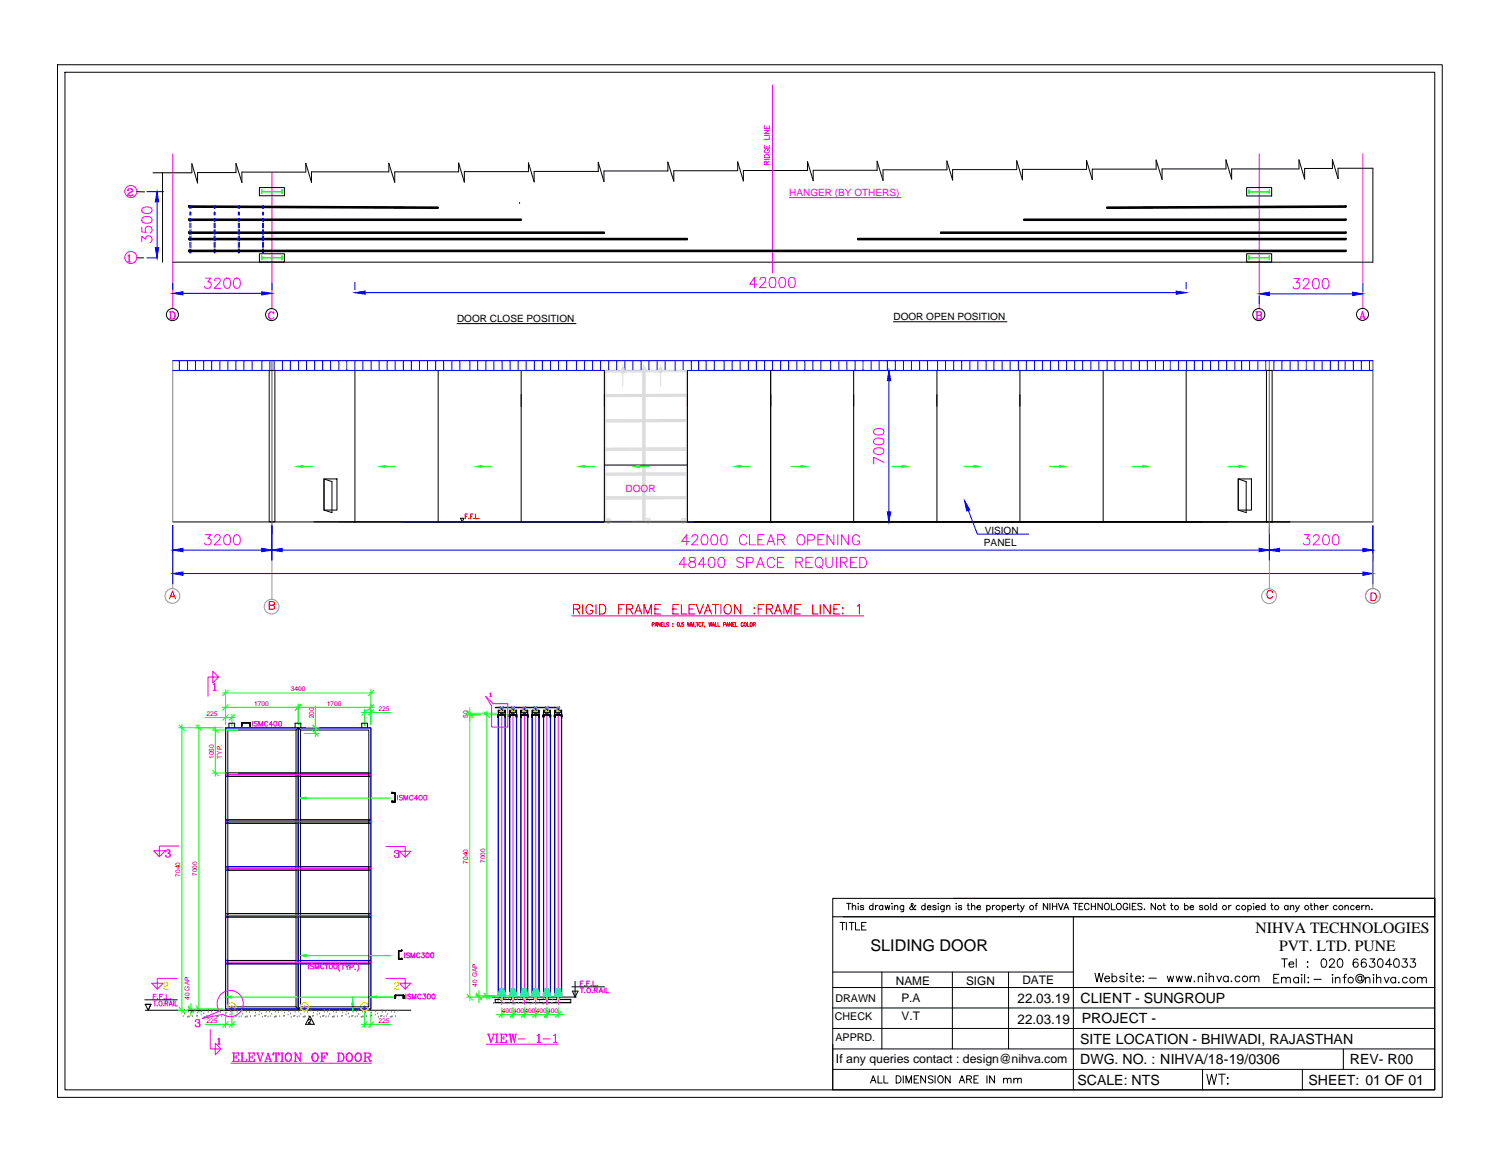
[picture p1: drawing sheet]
<svg xmlns="http://www.w3.org/2000/svg" width="279mm" height="216mm" viewBox="0 0 279 216" stroke-linecap="round" stroke-linejoin="round" font-family="sans-serif">
<defs><g id="words">
<text font-size="3" x="162" y="176.9">SLIDING DOOR</text>
<g font-size="2.9">
<text x="233.7" y="173.7">NIHVA TECHNOLOGIES</text>
<text x="238.1" y="177.1">PVT. LTD. PUNE</text>
</g>
<g font-size="2.6">
<text x="201.1" y="186.6">CLIENT - SUNGROUP</text>
<text x="201.4" y="190.4">PROJECT -</text>
<text x="201.1" y="194.3">SITE LOCATION - BHIWADI, RAJASTHAN</text>
<text x="200.6" y="201.9">SCALE: NTS</text>
<text x="201.1" y="198">DWG. NO. : NIHVA/18-19/0306</text>
<text x="243.6" y="201.9">SHEET: 01 OF 01</text>
<text x="251.3" y="198">REV- R00</text>
</g>
<g font-size="2.5">
<text x="189.4" y="186.8">22.03.19</text>
<text x="189.4" y="190.6">22.03.19</text>
</g>
<text font-size="2.3" x="155.6" y="197.8">If any queries contact : design@nihva.com</text>
<g font-size="2.2">
<text x="166.7" y="183.2">NAME</text>
<text x="179.8" y="183.2">SIGN</text>
<text x="190.3" y="183.2">DATE</text>
<text x="167.8" y="186.5">P.A</text>
<text x="167.8" y="189.9">V.T</text>
</g>
<g font-size="2">
<text x="155.4" y="189.9">CHECK</text>
<text x="155.5" y="186.5">DRAWN</text>
<text x="155.5" y="193.7">APPRD.</text>
</g>
<g font-size="1.9" fill="#f0f">
<text x="146.9" y="36.4">HANGER (BY OTHERS)</text>
<text x="116.4" y="91.6">DOOR</text>
</g>
<g font-size="1.9">
<text x="85.1" y="59.8">DOOR CLOSE POSITION</text>
<text x="166.3" y="59.5">DOOR OPEN POSITION</text>
<text x="183.2" y="101.5">PANEL</text>
<text x="183.3" y="99.3">VISION</text>
</g>
<g font-size="1.2" fill="#f00">
<text x="47.3" y="131.3">1700</text>
<text x="54.1" y="128.7">3400</text>
<text x="60.9" y="131.3">1700</text>
<text x="38.5" y="133.3">225</text>
<text x="58.4" y="133.7" transform="rotate(-90 58.4 133.7)">200</text>
<text x="70.5" y="132.3">225</text>
<text x="87.1" y="133.6" transform="rotate(-90 87.1 133.6)">50</text>
<text x="39.8" y="141.3" transform="rotate(-90 39.8 141.3)">1050</text>
<text x="41.3" y="141.2" transform="rotate(-90 41.3 141.2)">TYP.</text>
<text x="87.1" y="160.7" transform="rotate(-90 87.1 160.7)">7040</text>
<text x="90.3" y="160.6" transform="rotate(-90 90.3 160.6)">7000</text>
<text x="33.6" y="163.1" transform="rotate(-90 33.6 163.1)">7040</text>
<text x="36.7" y="163" transform="rotate(-90 36.7 163)">7000</text>
<text x="88.8" y="183.6" transform="rotate(-90 88.8 183.6)">40 GAP</text>
<text x="35.2" y="186.1" transform="rotate(-90 35.2 186.1)">40 GAP</text>
<text x="38.5" y="190.4">225</text>
<text x="70.5" y="190.4">225</text>
<text x="93.4" y="188.5">400400400400400</text>
</g>
</g></defs>
<!-- layer: 0 -->
<g fill="none" stroke="#000" stroke-width=".19">
<path d="M30.3 32.2v16.6M35.1 38.3l46.5 .2v.3l-46.5-.2zM48.3 34.9h4.6v1.5h-4.6zM206 38.5l44.6-.2v.3l-44.6 .2zM232.1 34.9h4.6v1.6h-4.6zM249.1 31.3v2l-1.1-3.6v1.7h-5.1v1.9l-1.1-3.6v1.7h-12.5v1.9l-1.1-3.6v1.7h-11.9v2l-1.1-3.6v1.7h-11.9v1.9l-1-3.5v1.6h-12v2l-1-3.6v1.7h-12v1.9l-1-3.5v1.6h-11.9v2l-1.1-3.6v1.7h-11.9v1.9l-1.1-3.5v1.6h-11.9v2l-1.1-3.6v1.7h-11.9v1.9l-1.1-3.5v1.6h-11.9v2l-1-3.6v1.7h-12v2l-1-3.6v1.6h-12v2l-1-3.6v1.7h-11.9v1.9l-1.1-3.5v1.6h-14.4v1.9l-1.1-3.5v1.6h-11.9v2l-1.1-3.6v1.7h-7.1v2l-1.1-3.6v1.7h-7.2M255.6 31.3v17.5h-223.4M35.1 40.8h61.9v.2h-61.9zM35.1 43.2h77.4v.3h-77.4zM35.1 44.4h92.9v.2h-92.9zM35.1 46.6h108.7v.2h-108.7zM48.3 47.2h4.6v1.6h-4.6z"/>
<path d="M143.8 46.6h106.8v.2h-106.8zM159.6 44.4h91v.2h-91zM166.3 59.9h21.1M175.1 43.2h75.5v.3h-75.5zM190.6 40.8h60v.2h-60zM232.1 47.2h4.6v1.6h-4.6zM85.1 60.2h22.1M32.2 97.1h223.4M112.5 86.6h15.5M42 135.5h27v52.3h-27zM55.1 135.9h-12.7v51.5h12.7M55.1 135.9v51.5"/>
<path d="M55.5 135.5v52.3M55.5 135.5l.5 .4M55.5 135.5l-.4 .4M56 135.9h12.7v51.5h-12.7M56 135.9v51.5M92.7 133h1.4v52.4h-1.4zM94.9 133h1.3v52.4h-1.3zM96.9 133h1.3v52.4h-1.3zM99 133h1.4v52.4h-1.4zM101.2 133h1.3v52.4h-1.3zM103.2 133h1.3v52.4h-1.3zM42 143.9h26.7"/>
<path d="M42 144.5h26.7M42 152.6h26.7M42 153.2h26.7M55.1 143.9h-12.7v.6h12.7M55.1 152.6h-12.7v.6h12.7M56 152.6h12.7v.6h-12.7M56 143.9h12.7v.6h-12.7M42 162h26.7M42 170h26.7M42 170.7h26.7M55.1 161.3h-12.7v.7h12.7M55.1 178.8h-12.7v.6h12.7"/>
<path d="M55.1 170h-12.7v.7h12.7M56 170h12.7v.7h-12.7M56 178.8h12.7v.6h-12.7M56 161.3h12.7v.7h-12.7M155 167.2h112.1v3.4h-112.1zM156.4 171.7h.9M156.8 171.7v1.4M156.9 170.6h110.2M157.6 171.7v1.4M157.6 168.1h.8M158 168.1v1.2M158.1 171.7h.9"/>
<path d="M158.5 171.7v1.4M158.7 168.8l.2-.3 .3 .1 .1 .7M158.7 168.1v1.2M159.2 171.7v1.4h.8M159.7 168.2h.1M159.8 168.6v.7M160.4 172.4h.5M160.8 168.7l-.2-.2-.5 .2 .6 .3v.3h-.3l-.3-.2M161.2 171.7h-.8v1.4h.8M162.5 168.7a.38 .38 0 0 0-.6-.1 .38 .38 0 0 0 0 .6 .38 .38 0 0 0 .6-.1M162.5 168.1v1.2M163 168.5v.8"/>
<path d="M163.4 168.5l-.4 .2v.2M164.3 168.7a.38 .38 0 0 0-.5-.1 .38 .38 0 0 0 0 .6 .38 .38 0 0 0 .5-.1M164.3 168.5v.8M164.7 168.5l.3 .8 .2-.8 .2 .8 .2-.8M166 168.2h.1zM166.1 168.6v.7M166.5 168.8l.3-.3 .3 .1v.7M166.5 168.5v.8M168.2 168.5v1.1l-.5 .1M168.2 168.7a.38 .38 0 0 0-.5-.1 .38 .38 0 0 0 0 .6 .38 .38 0 0 0 .5-.1M170.5 168.6l-.2-.1a.68 .68 0 0 1-.9 .7v-.3l.6-.5-.2-.3-.2 .2 .1 .3 .5 .7h.2l.1-.1M172.2 168.7a.38 .38 0 0 0-.6-.1 .38 .38 0 0 0 0 .6 .38 .38 0 0 0 .6-.1"/>
<path d="M172.2 168.1v1.2M172.6 168.9l.7-.1a.37 .37 0 0 0-.6-.1 .37 .37 0 0 0 0 .5 .37 .37 0 0 0 .6-.1M174.3 168.7l-.3-.2-.4 .2 .6 .3v.3h-.4l-.2-.2M174.7 168.1v.1zM174.7 168.6v.7M175.8 168.5v.9l-.2 .3h-.4M175.8 168.7a.38 .38 0 0 0-.6-.1 .38 .38 0 0 0 0 .6 .38 .38 0 0 0 .6-.1M176.2 168.8l.3-.3 .3 .1v.7M176.2 168.5v.8M177.5 167.2h89.6v35.6h-112.1v-32.2M178 168.2h.1M178 168.6v.7"/>
<path d="M179 168.7l-.2-.2-.4 .2 .6 .3v.3h-.4l-.2-.2M180 168.5h.4M180.2 168.1v1.2h.3M180.8 168.8l.5-.3 .2 .3v.5M180.8 168.1v1.2M181.8 168.9h.7a.39 .39 0 0 0-.5-.3 .39 .39 0 0 0-.2 .5 .39 .39 0 0 0 .5 .2l.2-.2M183.7 168.7a.38 .38 0 0 1 .5-.1 .38 .38 0 0 1 0 .6 .38 .38 0 0 1-.5-.1M183.7 168.5v1.2M184.7 168.5v.8M185.2 168.5l-.3 .1-.2 .3M186.5 168.7a.38 .38 0 0 1 .6-.1 .38 .38 0 0 1 0 .6 .38 .38 0 0 1-.6-.1M186.5 168.5v1.2"/>
<path d="M187.6 168.9h.7a.39 .39 0 0 0-.6-.3 .39 .39 0 0 0-.1 .6 .39 .39 0 0 0 .6 .1l.1-.2M188.7 168.5v.8M189.1 168.5l-.4 .2v.2M189.3 168.5h.4M189.5 168.1v1v.2h.3M190 168.5l.3 .8 .4-.8M190.3 169.3l-.4 .4M192.7 168.5h.4M193.2 168.1l-.3 .1v1.1M195 168.1v1.2l-.8-1.2v1.2M195.4 168.1v1.2M195.9 168.1v1.2"/>
<path d="M195.9 168.7h.8M196.7 168.1v1.2M197 168.1l.5 1.2 .4-1.2M198 169.3l.5-1.2 .5 1.2M198.2 168.9h.6M199.8 168.1h.8M199.8 170.6v32.2M200.2 168.1v1.2M200.9 168.7h.4M201.6 168.1h-.7v1.2h.7M202.7 168.4a.48 .48 0 0 0-.6-.2 .48 .48 0 0 0-.2 .7 .43 .43 0 0 0 .3 .4 .43 .43 0 0 0 .5-.3M203.1 168.7h.8"/>
<path d="M203.1 168.1v1.2M203.9 168.1v1.2M205.2 168.1v1.2l-.8-1.2v1.2M205.7 168.3a.54 .54 0 0 1 .7 .1 .54 .54 0 0 1 0 .7 .54 .54 0 0 1-.8 0 .54 .54 0 0 1 .1-.8zM206.9 168.1v1.2h.7M208 168.2a.57 .57 0 0 1 .7 .5 .57 .57 0 0 1-.7 .6l-.2-.4zM209.9 168.4a.48 .48 0 0 0-.6-.2 .48 .48 0 0 0-.2 .7 .43 .43 0 0 0 .4 .4 .43 .43 0 0 0 .4-.4h-.3M210.3 168.1v1.2M210.8 168.7h.4M211.5 168.1h-.7v1.2h.7M212.6 168.3l-.3-.2-.5 .2 .1 .3 .7 .4v.1l-.3 .2-.5-.2M213 169.3h.1z"/>
<path d="M215.1 168.1v1.2l-.8-1.2v1.2M216.5 168.5h.4M216.6 168.1v1l.3 .2M217.9 168.5h.4M218 168.1v1l.3 .2M220.5 168.7a.38 .38 0 0 1 .6-.1 .38 .38 0 0 1 0 .6 .38 .38 0 0 1-.6-.1M220.5 168.1v1.2M221.5 168.9h.7a.39 .39 0 0 0-.5-.3 .39 .39 0 0 0-.2 .5 .39 .39 0 0 0 .5 .2l.2-.2M223.9 168.7l-.2-.2-.4 .2 .5 .3v.3h-.3l-.2-.2M225.4 168.1v1.2M226.5 168.7a.4 .4 0 0 0-.6-.1 .4 .4 0 0 0 0 .6 .4 .4 0 0 0 .6-.1M226.5 168.1v1.2"/>
<path d="M228.7 168.5v.8M229.2 168.5l-.4 .2-.1 .2M230.8 168.7a.38 .38 0 0 0-.6-.1 .38 .38 0 0 0 0 .6 .38 .38 0 0 0 .6-.1M232.3 168.7a.38 .38 0 0 1 .5-.1 .38 .38 0 0 1 0 .6 .38 .38 0 0 1-.5-.1M232.3 168.5v1.2M233.3 168.2h.1zM233.4 168.6v.7M233.8 168.9h.6a.39 .39 0 0 0-.5-.3 .39 .39 0 0 0-.2 .5 .39 .39 0 0 0 .5 .2l.2-.2M235.5 168.7a.4 .4 0 0 0-.6-.1 .4 .4 0 0 0 0 .6 .4 .4 0 0 0 .6-.1M235.5 168.1v1.2M236.5 168.5h.4M236.7 168.1v1l.1 .2h.2"/>
<path d="M238.6 178.5h1M239.1 178.5v1.5M239.8 168.7a.38 .38 0 0 0-.6-.1 .38 .38 0 0 0 0 .6 .38 .38 0 0 0 .6-.1M239.8 168.5v.8M239.9 179.4h.9a.47 .47 0 0 0-.7-.3 .47 .47 0 0 0-.1 .7l.3 .2h.4l.1-.2M240.2 168.8l.3-.3 .3 .1v.7M240.2 168.5v.8M241.2 168.5l.3 .8 .4-.8M241.3 178.5v1.5M241.5 169.3l-.4 .4M243.3 179.1h.2zM243.3 180h.2z"/>
<path d="M243.9 168.5h.4M244 168.1v1l.3 .2M244.7 168.8l.3-.3 .3 .1v.7M244.7 168.1v1.2M245.7 168.9h.7a.39 .39 0 0 0-.5-.3 .39 .39 0 0 0-.2 .6 .39 .39 0 0 0 .6 .1l.1-.2M246.1 178.5a.51 .51 0 0 1 .8 .3 .76 .76 0 0 1 0 .8 .76 .76 0 0 1-.8 .4 1.32 1.32 0 0 1 0-1.5zM246.8 168.5v.8M247.3 168.5l-.5 .2v.2M247.5 178.8l.3-.3h.3l.3 .3-.3 .5-.7 .7h1.1M248.9 168.7a.38 .38 0 0 0-.6-.1 .38 .38 0 0 0 0 .6 .38 .38 0 0 0 .6-.1M249.2 178.5a.47 .47 0 0 1 .7 .3 1.38 1.38 0 0 1-.1 1.2 .58 .58 0 0 1-.8-.3 1.15 1.15 0 0 1 .2-1.2zM250.3 168.8l.3-.3 .3 .1 .1 .7"/>
<path d="M250.3 168.5v.8M252.1 168.7a.38 .38 0 0 0-.6-.1 .38 .38 0 0 0 0 .6 .38 .38 0 0 0 .6-.1M252.4 168.9h.7a.39 .39 0 0 0-.5-.3 .39 .39 0 0 0-.2 .5 .39 .39 0 0 0 .5 .2l.2-.2M252.8 178.7a.46 .46 0 0 0-.7-.2 1.3 1.3 0 0 0 0 1.5 .49 .49 0 0 0 .7-.2 .49 .49 0 0 0-.3-.7 .49 .49 0 0 0-.6 .4M253.5 168.5v.8M253.9 168.5l-.3 .1-.1 .3M254.2 168.8l.5-.3 .2 .3v.5M254.2 168.5v.8M254.3 178.7a.47 .47 0 0 0-.5-.2 .47 .47 0 0 0-.4 .3 1.34 1.34 0 0 0 .2 1.2 .49 .49 0 0 0 .7-.2 .49 .49 0 0 0-.3-.7 .49 .49 0 0 0-.6 .4M255 178.5h.9l-.5 .6a.54 .54 0 0 1 .5 .5 .54 .54 0 0 1-.4 .5 .54 .54 0 0 1-.6-.4M255.3 169.3h.1zM256.6 178.5a.51 .51 0 0 1 .8 .3 1.38 1.38 0 0 1-.2 1.2 .58 .58 0 0 1-.7-.3 1.28 1.28 0 0 1 .1-1.2z"/>
<path d="M259.1 179.5h-1.2l.8-1v1.5M259.7 178.5a.51 .51 0 0 1 .7 .3v.9a.51 .51 0 0 1-.4 .3 .51 .51 0 0 1-.5-.3 1.15 1.15 0 0 1 .2-1.2zM261.1 178.5h.8l-.4 .6a.53 .53 0 0 1 .3 .8 .53 .53 0 0 1-.9-.2M262.6 178.5h.8l-.4 .6a.51 .51 0 0 1 .5 .5 .51 .51 0 0 1-.7 .4h-.2l-.1-.3M27 188h49.5M55.1 187.4l.4 .4M56 187.4l-.5 .4M155 195.2h112.1M155 191.4h112.1M155 187.6h112.1M155 183.8h112.1M155 180.9h44.8"/>
<path d="M155 199h112.1M164.2 180.9v14.3M177.3 180.9v14.3M187.7 180.9v14.3M203.8 181.1l.4 1.6 .4-1.6 .4 1.6 .3-1.6M205.6 182.1h.9a.47 .47 0 0 0-.6-.4 .47 .47 0 0 0-.2 .8 .44 .44 0 0 0 .4 .3 .44 .44 0 0 0 .4-.3M207 181.9a.5 .5 0 0 1 .7-.1 .5 .5 0 0 1 0 .8 .5 .5 0 0 1-.7-.1M207 181.1v1.6M209.3 181.9l-.1-.2a.6 .6 0 0 0-.8 .2l.1 .2 .7 .2 .1 .2a.47 .47 0 0 1-.4 .2 .47 .47 0 0 1-.5-.2M209.8 181.1v.2zM209.8 181.7v1M210.3 181.7h.5"/>
<path d="M210.6 181.1v1.3v.3h.3M211.4 182.1h.9a.49 .49 0 0 0-.7-.4 .49 .49 0 0 0-.2 .8 .47 .47 0 0 0 .5 .3 .47 .47 0 0 0 .4-.3M212.8 181.7h.1zM212.8 182.6v.1zM213.9 182.1h1.4M217.3 181.7l.3 1 .3-1 .3 1 .3-1M218.9 181.7l.3 1 .3-1 .4 1 .3-1M220.6 181.7l.3 1 .3-1 .3 1 .3-1M222.3 182.6v.1h.1M223 182l.3-.3h.5v1M223 181.7v1M223.8 199v3.8"/>
<path d="M224.5 181.1v.2zM224.5 181.7v1M224.6 199.9l.5 1.9 .4-1.9 .5 1.9 .5-1.9M225.1 182a.58 .58 0 0 1 .7-.3l.1 1M225.1 181.1v1.6M226.5 181.7l.4 1 .5-1M226.8 199.9h1.3M227.4 199.9v1.9M228.6 181.9a.52 .52 0 0 0-.7-.1 .52 .52 0 0 0 0 .8 .52 .52 0 0 0 .7-.1M228.6 181.7v1M229.2 182.6v.1h.1M230.8 181.9a.5 .5 0 0 0-.7-.1 .5 .5 0 0 0 0 .8 .5 .5 0 0 0 .7-.1"/>
<path d="M232.7 182a.58 .58 0 0 1 .8-.3v1M232.7 181.7v1M233.5 182a.58 .58 0 0 1 .8-.3v1M237.1 182.1h.6M238.1 181.3h-1v1.7h1M238.5 182.2l.2-.2a.38 .38 0 0 1 .7 .2v.8M238.5 181.9v1.1M239.4 182.2l.3-.3 .4 .1 .1 1M241.7 182.1a.52 .52 0 0 0-.8-.1 .52 .52 0 0 0 0 .8 .52 .52 0 0 0 .8-.1M241.7 181.9v1.1M242.3 181.3v.2zM242.3 181.9v1.1"/>
<path d="M242.4 199v3.8M242.9 181.3v1.7M243.4 182h.2zM243.4 182.9h.2zM244.6 182.3h1.3M248.1 181.3v.2zM248.1 181.9v1.1M248.6 182.2l.3-.3 .4 .1 .1 1M248.6 181.9v1.1M250 181.9h.6M250 195.2v3.8M250.6 181.3l-.3 .1v1.6"/>
<path d="M253.5 182l-.2-.3a.43 .43 0 0 0-.6 .5 .43 .43 0 0 0 .7 .3l.1-.2M253.5 181.7l.1 .9a.64 .64 0 0 0 .3-.8 .64 .64 0 0 0-.6-.5 .81 .81 0 0 0-.9 1.1 .81 .81 0 0 0 1.3 .3M254.2 182.2l.3-.3 .4 .1 .1 1M254.2 181.9v1.1M255.7 181.3v.2zM255.7 181.9v1.1M256.2 182.2l.4-.3 .4 .1v1M256.2 181.3v1.7M257.7 181.9l.4 1.1 .5-1.1M259.8 182.1a.52 .52 0 0 0-.8-.1 .52 .52 0 0 0 0 .8 .52 .52 0 0 0 .8-.1M259.8 181.9v1.1M260.4 182.8l-.1 .1h.2"/>
<path d="M261.9 182.1a.5 .5 0 0 0-.7-.1 .5 .5 0 0 0 0 .8 .5 .5 0 0 0 .7-.1M263.8 182.2l.3-.2a.38 .38 0 0 1 .6 .2v.8M263.8 181.9v1.1M264.7 182.2l.4-.3 .4 .1v1M162 201.6l.5-1.4 .6 1.4M162.2 201.1h.7M163.4 200.2v1.4h.8M164.5 200.2v1.4h.8M166.8 200.2a.73 .73 0 0 1 .8 .4 .73 .73 0 0 1-.1 .9l-.7 .1zM168.1 200.2v1.4M168.6 201.6v-1.4l.5 1.4 .6-1.4v1.4M170.2 200.9h.5"/>
<path d="M171 200.2h-.8v1.4h.8M172.3 200.2v1.4l-.9-1.4v1.4M173.7 200.4a.45 .45 0 0 0-.6-.2 .45 .45 0 0 0-.3 .5l.8 .3 .1 .4a.56 .56 0 0 1-.9 0M174.1 200.2v1.4M174.8 200.3l.1-.1a.68 .68 0 0 1 .7 .7 .68 .68 0 0 1-.7 .7 .78 .78 0 0 1-.1-1.3zM176.9 200.2v1.4l-.9-1.4v1.4M178.5 201.6l.6-1.4 .5 1.4M178.8 201.1h.6M179.9 200.9l.8-.1 .1-.5-.9-.1v1.4M180.4 200.9l.4 .7M181.3 200.9h.5M182.1 200.2h-.8v1.4h.8"/>
<path d="M183.7 200.2v1.4M185.1 200.2v1.4l-.9-1.4v1.4M186.8 200.9l.2-.2h.4l.1 .9M186.8 200.7v.9M187.5 200.9l.3-.2h.4v.9M188.7 200.9l.2-.2h.4l.1 .9M188.7 200.7v.9M189.4 200.9l.3-.2h.4v.9M228.5 200.6v.1zM228.5 201.6v.2z"/>
<circle cx="32.1" cy="58.6" r="1.12"/>
<circle cx="50.6" cy="58.6" r="1.12"/>
<circle cx="234.3" cy="58.6" r="1.12"/>
<circle cx="253.6" cy="58.5" r="1.12"/>
<circle cx="185.8" cy="168.9" r=".39"/>
<circle cx="192" cy="168.9" r=".4"/>
<circle cx="215.8" cy="168.9" r=".4"/>
<circle cx="219" cy="168.9" r=".4"/>
<circle cx="224.6" cy="168.9" r=".4"/>
<circle cx="227.9" cy="168.9" r=".4"/>
<circle cx="231.5" cy="168.9" r=".39"/>
<circle cx="237.6" cy="168.9" r=".4"/>
<circle cx="243.2" cy="168.9" r=".39"/>
<circle cx="249.6" cy="168.9" r=".4"/>
<circle cx="231.8" cy="182.2" r=".52"/>
<circle cx="251.4" cy="182.4" r=".52"/>
<circle cx="262.9" cy="182.4" r=".52"/>
</g>
<!-- layer: WORK -->
<path d="M32.2 67.1v30M50.6 67.1v32.2M236.3 67.1v32.2M255.6 67.1v30" fill="none" stroke="#808080" stroke-width=".19"/>
<!-- layer: 0 -->
<g fill="none" stroke="#989898" stroke-width=".19">
<path d="M50.6 67.1v44.5M236.3 67.1v42.5M32.2 102.9v6.7M255.6 100.1v9.5"/>
<circle cx="32.1" cy="110.9" r="1.38"/>
<circle cx="50.6" cy="112.9" r="1.38"/>
<circle cx="236.2" cy="111" r="1.38"/>
<circle cx="255.5" cy="110.9" r="1.38"/>
<circle cx="255.6" cy="110.9" r="1.38"/>
</g>
<!-- layer: TEXT -->
<g fill="none" stroke="#f00" stroke-width=".19">
<path d="M86.6 96.1h.3M87 95.7h-.4v.8M87.2 96.5h.1M87.6 96.1h.2M88 95.7h-.4v.8M88.2 96.5h.1M88.5 95.7v.8h.4M89.1 96.5h.1M31.6 111.4l.5-1.4 .6 1.4M31.8 111h.7M50.1 112.6h.9v-.5l-.9-.1v1.4l.9-.1v-.5l-.3-.2M106.4 114.6h54.3"/>
<path d="M106.8 113.4l1-.1 .1-.3v-.3l-.4-.2h-.7v1.8M107.3 113.4l.6 .9M108.5 112.5v1.8M110.3 112.9a.65 .65 0 0 0-.7-.4 .65 .65 0 0 0-.5 .7 .78 .78 0 0 0 .1 .8 .78 .78 0 0 0 .9 .2l.2-.3v-.3h-.4M110.9 112.5v1.8M111.6 112.5a.92 .92 0 0 1 1.2 .9 .92 .92 0 0 1-1.2 .9zM115.1 113.4h.7M116.2 112.5h-1.1v1.8M116.6 113.4l1-.1 .2-.3-.1-.3-.3-.2h-.8v1.8M117.2 113.4l.6 .9M118.1 114.3l.7-1.8 .7 1.8M118.4 113.7h.8"/>
<path d="M119.9 114.3v-1.8l.7 1.8 .6-1.8v1.8M121.4 116.2h.3v-.3h-.3v.7M121.9 116.6l.2-.7 .2 .7M121.9 113.4h.7M122 116.4h.2M122.9 115.9v.7l-.4-.7v.7M123 112.5h-1.1v1.8h1.1M123.1 116.2h.2M123.4 115.9h-.3v.7h.3M123.6 115.9v.7h.3M124.4 116l-.3-.1v.2l.3 .2v.2h-.3M125.3 116.5h.1"/>
<path d="M125.3 116.1h.1M125.3 113.4h.6M126.1 115.9h.1a.38 .38 0 0 1 .2 .3 .38 .38 0 0 1-.3 .4zM126.3 112.5h-1v1.8h1M126.6 116.5h.1M126.8 112.5v1.8h1M127.2 115.9h-.3v.3l.1-.1a.24 .24 0 0 1 .3 .3 .24 .24 0 0 1-.4 .1v-.1M128 116.6v-.7l.3 .7 .2-.7v.7M128.3 113.4h.6M128.7 116.6v-.7l.2 .7 .2-.7v.7M129.4 112.5h-1.1v1.8h1.1M129.4 116.6v.1"/>
<path d="M129.6 115.9h.3M129.6 112.5l.6 1.8 .7-1.8M129.8 115.9v.7M130.5 116l-.1-.1a.36 .36 0 0 0-.3 .3 .36 .36 0 0 0 .3 .4l.1-.2M130.6 115.9h.4M130.8 115.9v.7M131.1 114.3l.7-1.8 .6 1.8M131.2 116.6l-.1 .1M131.3 113.7h.9M131.9 115.9l.2 .7 .1-.7 .2 .7 .1-.7M132.6 116.6l.2-.7 .2 .7M132.6 112.5h1.2"/>
<path d="M132.7 116.4h.3M133.2 115.9v.7h.3M133.2 112.5v1.8M133.6 115.9v.7h.4M134.2 112.5v1.8M134.7 116.2h.3v-.3h-.3v.7M134.9 112.8a.66 .66 0 0 1 .8-.3 .66 .66 0 0 1 .4 .7 .78 .78 0 0 1-.1 .8 .78 .78 0 0 1-.9 .2 1.1 1.1 0 0 1-.2-1.4zM135.2 116.6l.2-.7 .2 .7M135.3 116.4h.2M136.2 115.9v.7l-.5-.7v.7M136.4 116.2h.2M136.7 115.9h-.3v.7h.3"/>
<path d="M136.9 115.9v.7h.3M137.9 112.5v1.8l-1.2-1.8v1.8M138.3 116l-.1-.1a.37 .37 0 0 0-.3 .3 .37 .37 0 0 0 .3 .4l.1-.2M138.6 115.9h.1a.36 .36 0 0 1 .3 .3 .36 .36 0 0 1-.4 .4l-.1-.3zM139.1 115.9v.7h.4M139.7 115.9h.1a.37 .37 0 0 1 .2 .3 .37 .37 0 0 1-.3 .4l-.1-.3zM140.2 116.2h.4v-.3h-.4v.7M140.3 113.2h.2zM140.3 114.2h.2zM140.4 116.2l.2 .4M141.1 113.4h.7M142.2 112.5h-1.1v1.8"/>
<path d="M142.6 113.4l1.1-.1 .1-.3-.1-.3-.3-.2h-.8v1.8M143.2 113.4l.6 .9M144.2 114.3l.6-1.8 .7 1.8M144.4 113.7h.8M145.9 114.3v-1.8l.7 1.8 .7-1.8v1.8M147.9 113.4h.7M149 112.5h-1.1v1.8h1.1M151.3 112.5v1.8h1M152.7 112.5v1.8M154.5 112.5v1.8l-1.1-1.8v1.8M155.2 113.4h.7M156.3 112.5h-1.1v1.8h1.1"/>
<path d="M156.8 113.2h.2zM156.8 114.2h.2zM159.5 112.8l.5-.3v1.8M236.9 110.3a.55 .55 0 0 0-.6-.4 .55 .55 0 0 0-.5 .6 .6 .6 0 0 0 .3 .8 .6 .6 0 0 0 .8-.3M255.2 110.3h.5a.75 .75 0 0 1 .5 .8 .75 .75 0 0 1-.5 .7h-.5z"/>
</g>
<!-- layer: COLD FORM -->
<g fill="none" stroke="#00f" stroke-width=".19">
<path d="M27.3 35.7h3.2M29.2 37.6v8.5M27.3 48h1.9M32.2 52.7v1.2M34.1 54.6h14.6M50.6 52.7v1.2M66.1 52.6v1.3M68 54.5h150.9M220.8 52.6v1.2M234.4 55.1v1.5M236.3 54.7h15.5M253.7 52.8v1.4"/>
<path d="M130.7 68.9h36.7M165.5 70.9v24.4M32.2 97.8v10.9M50.6 97.8v6.5M74.9 97.1h92.5M180.2 95l1.7 4.4h9.6M236.3 97.8v6.5M255.6 97.8v10.9M34.1 102.4h14.6M34.1 106.8h219.6M52.5 102.4h181.9M238.2 102.4h15.5"/>
</g>
<g fill="#00f" stroke="#00f" stroke-width=".19">
<path d="M50.6 102.4l1.9-.3v.6z"/>
<path d="M234.4 102.1l1.9 .3-1.9 .3z"/>
<path d="M48.7 102.1l1.9 .3-1.9 .3z"/>
<path d="M32.2 102.4l1.9-.3v.6z"/>
<path d="M253.7 106.5l1.9 .3-1.9 .3z"/>
<path d="M32.2 106.8l1.9-.3v.6z"/>
<path d="M165.2 95.3h.6l-.3 1.8z"/>
<path d="M165.5 68.9l.3 2h-.6z"/>
<path d="M236.3 102.4l1.9-.3v.6z"/>
<path d="M253.7 102.1l1.9 .3-1.9 .3z"/>
<path d="M29.2 35.7l.3 1.9h-.6z"/>
<path d="M28.9 46.1h.6l-.3 1.9z"/>
<path d="M32.2 54.6l1.9-.3v.6z"/>
<path d="M48.7 54.3l1.9 .3-1.9 .3z"/>
<path d="M66.1 54.5l1.9-.3v.6z"/>
<path d="M218.9 54.2l1.9 .3-1.9 .3z"/>
<path d="M234.4 54.7l1.9-.3v.6z"/>
<path d="M251.8 54.4l1.9 .3-1.9 .3z"/>
<path d="M179.6 93.2l.9 1.7-.6 .2z"/>
</g>
<g fill="none" stroke="#f0f" stroke-width=".19">
<path d="M23.8 35.4h.1h-.1a.44 .44 0 0 1 .5-.3 .44 .44 0 0 1 .3 .5l-.8 .5v.4M23.9 36.3l.4 .2h.2l.2-.2-.2 .1-.6-.1-.1 .1M24.3 35.1l.3 .3a.55 .55 0 0 1-.5 .5M26.5 38.8a1.29 1.29 0 0 1 1.8 .2v.2a1.29 1.29 0 0 1-1.8 .3zM32.2 28.6v28.9M142.3 27v.6h.9v-.6M142.3 24.3h.9l-.9 .6h.9M142.3 23.4v.5h.9v-.5M142.3 29.7h.9M142.3 25.2h.9M142.3 28.9a.5 .5 0 0 1 .6-.1 .5 .5 0 0 1 .3 .6h-.9zM142.5 27.8a.33 .33 0 0 0-.2 .4 .33 .33 0 0 0 .3 .3h.3a.32 .32 0 0 0 .3-.3 .32 .32 0 0 0-.3-.4v.3"/>
<path d="M142.7 30.6v-.5h-.3l-.1 .5h.9M142.7 23.6v.3M142.7 27.2v.4M143.2 25.4v.5h-.9M143.2 30l-.5 .3M146.9 36.8h20.8M23.8 47.7l.3-.3v1.4M23.8 48.8h.5M24 47.5v1.3M26.4 45v-1l.7 .5a.63 .63 0 0 1 .9-.6 .63 .63 0 0 1 .2 1.1l-.3 .2M26.4 42.3v.9l.8 .1a.67 .67 0 0 1 0-1.1 .67 .67 0 0 1 1 .2 .67 .67 0 0 1-.3 1M26.5 40.6a1.2 1.2 0 0 1 1.8 .2v.2a1.06 1.06 0 0 1-1.6 .5 .63 .63 0 0 1-.2-.9z"/>
<path d="M31.5 58h.7a.72 .72 0 0 1 .4 .7 .72 .72 0 0 1-.4 .7h-.7M31.7 58v1.4M31.8 58v1.4M32.2 58a.78 .78 0 0 1 0 1.4M38.2 51.8h1l-.5 .7a.61 .61 0 0 1 .6 .7 .61 .61 0 0 1-.8 .5l-.3-.1-.2-.3M39.9 52.2l.1-.3 .3-.1h.4l.2 .1a.6 .6 0 0 1-.1 .8l-.9 1h1.2M41.9 51.8a.63 .63 0 0 1 .9 .3 1.71 1.71 0 0 1-.1 1.5 .64 .64 0 0 1-1-.3 1.5 1.5 0 0 1 .2-1.5zM43.7 51.8a.67 .67 0 0 1 .9 .3 1.25 1.25 0 0 1-.4 1.6h-.2a1.06 1.06 0 0 1-.5-1.6zM50.4 58a.75 .75 0 0 0-.4 .7 .75 .75 0 0 0 .4 .7M50.9 58.2l.1 .2v-.4l-.1 .2a.62 .62 0 0 0-.9 .1 .62 .62 0 0 0 .1 .9l.5 .2 .4-.3M140.9 52.9h-1.3l.8-1.3v1.9M141.5 52.1v-.3l.3-.2h.4l.2 .2a.6 .6 0 0 1-.1 .8l-.9 .9h1.2"/>
<path d="M143.5 51.7a.63 .63 0 0 1 .8 .3 1.75 1.75 0 0 1-.1 1.5 .64 .64 0 0 1-1-.3 1.5 1.5 0 0 1 .3-1.5zM145.2 51.7a.61 .61 0 0 1 .9 .3 1.19 1.19 0 0 1-.4 1.5h-.2a1.06 1.06 0 0 1-.4-1.5zM147.1 51.7a.63 .63 0 0 1 .8 .3 1.75 1.75 0 0 1-.1 1.5 .64 .64 0 0 1-1-.3 1.5 1.5 0 0 1 .3-1.5zM233.8 58l.9 .1 .2 .3-.4 .3M234 58v1.4M234.5 58l.2 .2v.4l-.7 .1M234.5 58.7h.2l.2 .3-.2 .3-.9 .1M234.5 58.7l.3 .3-.1 .3-.2 .1M240.9 51.8h1l-.6 .8a.61 .61 0 0 1 .7 .7 .61 .61 0 0 1-.8 .4h-.3l-.2-.3M242.6 52.3l.1-.3 .2-.2h.4l.3 .2a.66 .66 0 0 1-.2 .9l-.9 .8h1.2M244.6 51.9a.61 .61 0 0 1 .9 .3 1.64 1.64 0 0 1-.2 1.5 .64 .64 0 0 1-.9-.3 1.5 1.5 0 0 1 .2-1.5zM246.4 51.9a.59 .59 0 0 1 .9 .3 .97 .97 0 0 1-.6 1.5 1.03 1.03 0 0 1-.5-1.5z"/>
<path d="M253.1 59.3h.3M253.2 59.3l.4-1.3 .5 1.3M253.3 59h.6M253.6 58.2l.4 1.1M253.8 59.3h.4M162.7 80a1.57 1.57 0 0 1 1.8 0 .59 .59 0 0 1-.3 .9 1.64 1.64 0 0 1-1.5-.2zM38.2 99.5h1l-.5 .7a.61 .61 0 0 1 .6 .7 .61 .61 0 0 1-.8 .5l-.3-.1-.2-.2M39.9 100l.4-.5h.4l.2 .2a.61 .61 0 0 1-.1 .8l-.9 .9h1.2M41.9 99.6a.56 .56 0 0 1 .9 .3 1.64 1.64 0 0 1-.1 1.4 .67 .67 0 0 1-1-.2 1.5 1.5 0 0 1 .2-1.5zM43.7 99.6a.59 .59 0 0 1 .9 .3 1.21 1.21 0 0 1-.4 1.5l-.5-.1a1.51 1.51 0 0 1 0-1.7zM128.8 100v-.1a.56 .56 0 0 1 .9-.3l.2 .5-1.2 1.3h1.3M130.8 99.6a.56 .56 0 0 1 .9 .3 1.64 1.64 0 0 1-.2 1.4 .61 .61 0 0 1-.9-.2 1.35 1.35 0 0 1 .2-1.5z"/>
<path d="M132.6 99.6a.59 .59 0 0 1 .9 .3 1.21 1.21 0 0 1-.5 1.5l-.4-.1a1.51 1.51 0 0 1 0-1.7zM134.4 99.6a.55 .55 0 0 1 .9 .3 1.64 1.64 0 0 1-.2 1.4 .61 .61 0 0 1-.9-.2 1.64 1.64 0 0 1 .2-1.5zM139 100a.69 .69 0 0 0-.8-.5 .69 .69 0 0 0-.5 .7 .82 .82 0 0 0 .1 .9 .82 .82 0 0 0 .9 .2l.3-.3M139.5 99.5v1.9h1.1M142.2 99.5h-1.1v1.9h1.1M148.5 99.8a.69 .69 0 0 1 .8-.3 .69 .69 0 0 1 .5 .7 .82 .82 0 0 1-.1 .9 .82 .82 0 0 1-1 .2 1.16 1.16 0 0 1-.2-1.5zM153.4 99.5h-1.1v1.9h1.1M155.2 99.5v1.9l-1.2-1.9v1.9M155.9 99.5v1.9M157.9 99.5v1.9l-1.2-1.9v1.9M160 100a.69 .69 0 0 0-.8-.5 .69 .69 0 0 0-.5 .7 .82 .82 0 0 0 .1 .9 .82 .82 0 0 0 .9 .2l.3-.3v-.3h-.5M162.7 83.6a1.57 1.57 0 0 1 1.8 0 .59 .59 0 0 1-.3 .9 .97 .97 0 0 1-1.6-.6z"/>
<path d="M162.7 81.8a1.19 1.19 0 0 1 1.8 .3v.1a1.03 1.03 0 0 1-1.5 .5 .61 .61 0 0 1-.3-.9zM164.5 86l-1.9-.9v1.3M242.8 99.5h.9l-.5 .7a.63 .63 0 0 1 .5 1 .63 .63 0 0 1-1.1-.1M244.5 100v-.3l.3-.2a.59 .59 0 0 1 .8 .4l-.3 .6-.9 .9h1.2M246.5 99.6a.55 .55 0 0 1 .8 .3 .94 .94 0 0 1-.6 1.5l-.2-.1a1.51 1.51 0 0 1 0-1.7zM248.3 99.6a.56 .56 0 0 1 .9 .3 1.64 1.64 0 0 1-.2 1.4 .61 .61 0 0 1-.9-.2 1.35 1.35 0 0 1 .2-1.5zM127.8 105h-1.4l.9-1.3v1.9M128.3 100.8h-1.4l.9-1.3v1.9M128.4 103.8a.38 .38 0 0 0 .2 .7 .75 .75 0 0 1 .9 .8 .64 .64 0 0 1-.8 .3 .64 .64 0 0 1-.4-.8l.8-.3a.38 .38 0 0 0 .2-.7zM131.4 105h-1.4l.9-1.3v1.9M132.1 103.8a.63 .63 0 0 1 .9 .3 1.64 1.64 0 0 1-.2 1.4 .59 .59 0 0 1-.9-.2 1.5 1.5 0 0 1 .2-1.5zM133.9 103.8a.67 .67 0 0 1 .9 .3 1.28 1.28 0 0 1-.4 1.5h-.2a1.06 1.06 0 0 1-.5-1.5z"/>
<path d="M138.4 104a.73 .73 0 0 0-1.3 .2l.2 .3 .7 .2a.45 .45 0 0 1 .4 .4 .45 .45 0 0 1-.2 .4 .76 .76 0 0 1-1.1-.1M139 104.7l1-.1a.52 .52 0 0 0 0-.8l-1-.1v1.9M140.8 105.6l.7-1.9 .8 1.9M141.1 100.4h.7M141.1 105h.9M142.8 101.4l.7-1.9 .7 1.9M143 100.8h1M144.2 104.2a.69 .69 0 0 0-.8-.5 .69 .69 0 0 0-.6 .8 .82 .82 0 0 0 .2 .9 .82 .82 0 0 0 .9 .1l.3-.3M144.7 104.6h.7M144.8 100.4h.8a.47 .47 0 0 0 .4-.7l-.4-.2h-.8v1.9M145.4 100.4l.6 1M145.9 103.7h-1.2v1.9h1.2"/>
<path d="M148.2 104.6l1-.1 .2-.2-.1-.4-.3-.2h-.8v1.9M148.8 104.6l.6 1M150 104.6h.7M150.4 100.5h.8a.51 .51 0 0 0 .4-.5 .51 .51 0 0 0-.4-.5h-.8v1.9M151.2 103.7h-1.2v1.9h1.2M151.9 104a.71 .71 0 0 1 .8-.2 .71 .71 0 0 1 .5 .7 .82 .82 0 0 1-.2 .9 .82 .82 0 0 1-.9 .1 1.19 1.19 0 0 1-.2-1.5zM152.3 100.4h.7M152.6 105.3l.5 .5M153.7 103.7v1.4a.64 .64 0 0 0 .7 .6 .64 .64 0 0 0 .6-.6v-1.4M155.7 103.7v1.9M156.4 104.6l1.1-.1 .2-.2-.1-.4-.3-.2h-.9v1.9M157 104.6l.7 1"/>
<path d="M158.3 104.6h.7M159.5 103.7h-1.2v1.9h1.2M160 103.7h.7a1.02 1.02 0 0 1 .6 1 1.02 1.02 0 0 1-.6 .9h-.7zM39.7 127.4l.3-.2v1.3M39.7 128.5h.5M39.9 127.2v1.3M40.7 126l-1.1 1.1v-2.1l1.1 1h-2v3.6M47 134.3v.9M47.9 134.4l-.2-.1-.4 .1 .1 .2 .5 .3-.2 .3-.4-.2M48.2 135.2v-.9l.3 .9 .4-.9v.9M49.9 134.5a.33 .33 0 0 0-.4-.2 .33 .33 0 0 0-.3 .3v.2a.33 .33 0 0 0 .3 .4 .33 .33 0 0 0 .4-.3M50.7 134.9h-.6l.4-.6v.9"/>
<path d="M51.1 134.3a.41 .41 0 0 1 .5 .4 .41 .41 0 0 1-.5 .4l-.1-.3zM52 134.3a.41 .41 0 0 1 .4 .4 .41 .41 0 0 1-.4 .4l-.2-.3zM90.4 129.6l1.4 1.4h2.7v4.3h-3v-3.9zM91.2 129.1l.1-.1v.7M91.2 129.7h.3M91.3 129v.7M30.8 158.4v.2v-.1a.43 .43 0 0 1 .5-.3 .43 .43 0 0 1 .4 .4l-.5 .2M31.4 158.2l.2 .2v.2l-.2 .2a.38 .38 0 0 1 .3 .2 .38 .38 0 0 1-.1 .5h-.5l-.3-.1v-.2v.1M31.6 158.9l.1 .4-.2 .2M33.3 157.5h-3.6v2l-1.1-1.1h2.2l-1.1 1.1M71.8 157.6h3.6v1.9l1.1-1.1h-2.2l1.1 1.1M73.5 158.5l-.1 .1a.43 .43 0 0 1 .4-.3 .43 .43 0 0 1 .4 .4l-.4 .2"/>
<path d="M74 158.3l.2 .2-.2 .4 .3 .3a.45 .45 0 0 1-.4 .4 .45 .45 0 0 1-.5-.3l.1 .1M74 148v.9M74.2 159v.4l-.1 .1M74.9 148.2l-.2-.2-.4 .2 .1 .2 .5 .3-.2 .2-.4-.1M75.2 148.9v-.9l.4 .9 .3-.9v.9M76.9 148.2a.33 .33 0 0 0-.4-.2 .33 .33 0 0 0-.3 .4v.2a.33 .33 0 0 0 .3 .3 .33 .33 0 0 0 .4-.2M77.8 148.6h-.7l.4-.6v.9M78.1 148.1a.41 .41 0 0 1 .5 .4 .41 .41 0 0 1-.5 .4l-.1-.4zM79 148.1a.41 .41 0 0 1 .5 .4 .41 .41 0 0 1-.5 .4l-.1-.4zM28.5 185.5h.4M28.6 186.3h.5M28.8 186.3v.9"/>
<path d="M29.1 185.1h-.6v.9M29.2 187.1l.1 .1M29.3 185.9h.1M29.7 186.3a.43 .43 0 0 1 .5 .5 .43 .43 0 0 1-.5 .4l-.1-.4zM29.7 185.5h.4M30.3 185.1h-.6v.9M30.4 187.1v.1M30.6 185.9h.1M30.7 186.7h.5v-.3l-.5-.1v.9M30.9 185.1v.9h.5M31 186.7l.2 .5M31.5 187.2l.3-.9 .3 .9"/>
<path d="M31.6 186.9h.4M31.7 185.9h.1M32.3 186.3v.9M32.6 186.3v.9h.4M32.9 182.1h-3.6v2l-1.1-1.1h2.2l-1.1 1.1M36.4 190v.1l.1-.3a.49 .49 0 0 1 .7 .2l-.1 .3-.4 .1M36.9 189.8h.1a.33 .33 0 0 1-.1 .6h.1a.38 .38 0 0 1 .1 .6l-.5 .1-.2-.1v-.3v.2M37.1 190.5l.1 .4-.2 .1M39.1 191.6v3.6h2l-1 1.1v-2.1l1 1M40.5 193.4l.3-.2v1.1M40.5 194.3h.5M40.8 193.3v1"/>
<path d="M40.8 188.2a2.43 2.43 0 0 1 1.6-3.8 2.43 2.43 0 0 1 2.8 2.9 2.43 2.43 0 0 1-3.7 1.5l-3.9 .8 3.2-1.4M71.8 182.1h3.6v2l1.1-1.1h-2.2l1.1 1.1"/>
<circle cx="24.3" cy="35.7" r="1.12"/>
<circle cx="24.3" cy="47.9" r="1.12"/>
</g>
<!-- layer: OBJECT -->
<path d="M85.7 96.5h.6l-.3 .6zM27 186.1h6M27 186.9h1.1l-.5 1.1M106.5 183.7h6M106.5 184.5h1.1l-.6 1.1zM107 182.7v2.9" fill="none" stroke="#000" stroke-width=".19"/>
<!-- layer: PANELS -->
<g fill="none" stroke="#00f" stroke-width=".19">
<path d="M32.2 68.9h223.4M32.2 67.1h223.4M33.4 67.1v1.8M34.9 67.1v1.8M36.4 67.1v1.8M37.9 67.1v1.8M39.4 67.1v1.8M40.9 67.1v1.8M42.4 67.1v1.8M43.9 67.1v1.8M45.4 67.1v1.8M46.9 67.1v1.8"/>
<path d="M48.8 67.1v1.8M50.2 67.1v1.8M51 67.1v1.8M52.6 67.1v1.8M54 67.1v1.8M55.6 67.1v1.8M57.1 67.1v1.8M58.6 67.1v1.8M60.1 67.1v1.8M61.5 67.1v1.8M63.1 67.1v1.8M64.5 67.1v1.8"/>
<path d="M66.1 67.1v1.8M67.5 67.1v1.8M69.1 67.1v1.8M70.6 67.1v1.8M72.1 67.1v1.8M73.6 67.1v1.8M75.1 67.1v1.8M76.6 67.1v1.8M78.1 67.1v1.8M79.6 67.1v1.8M81.1 67.1v1.8M82.6 67.1v1.8"/>
<path d="M84.1 67.1v1.8M85.6 67.1v1.8M87.4 67.1v1.8M88.9 67.1v1.8M90.5 67.1v1.8M91.9 67.1v1.8M93.5 67.1v1.8M94.9 67.1v1.8M96.5 67.1v1.8M97.9 67.1v1.8M99.5 67.1v1.8M101 67.1v1.8"/>
<path d="M102.5 67.1v1.8M104 67.1v1.8M105.5 67.1v1.8M107.3 67.1v1.8M108.8 67.1v1.8M110.3 67.1v1.8M111.8 67.1v1.8M113.3 67.1v1.8M114.8 67.1v1.8M116.3 67.1v1.8M117.8 67.1v1.8M119.3 67.1v1.8"/>
<path d="M120.8 67.1v1.8M122.3 67.1v1.8M123.8 67.1v1.8M125.7 67.1v1.8M127.2 67.1v1.8M128.7 67.1v1.8M130 67.1v1.8M131.4 67.1v1.8M133 67.1v1.8M134.8 67.1v1.8M136.3 67.1v1.8M137.8 67.1v1.8"/>
<path d="M139.3 67.1v1.8M140.8 67.1v1.8M142.3 67.1v1.8M143.8 67.1v1.8M145.3 67.1v1.8M146.8 67.1v1.8M148.3 67.1v1.8M149.8 67.1v1.8M151.3 67.1v1.8M152.8 67.1v1.8M154.6 67.1v1.8M156.2 67.1v1.8"/>
<path d="M157.6 67.1v1.8M159.2 67.1v1.8M160.6 67.1v1.8M162.2 67.1v1.8M163.6 67.1v1.8M165.2 67.1v1.8M166.7 67.1v1.8M168.2 67.1v1.8M169.7 67.1v1.8M171.2 67.1v1.8M172.7 67.1v1.8M174.5 67.1v1.8"/>
<path d="M176 67.1v1.8M177.5 67.1v1.8M179 67.1v1.8M180.5 67.1v1.8M182 67.1v1.8M183.5 67.1v1.8M185 67.1v1.8M186.5 67.1v1.8M188 67.1v1.8M189.6 67.1v1.8M191 67.1v1.8M192.6 67.1v1.8"/>
<path d="M194 67.1v1.8M195.5 67.1v1.8M197 67.1v1.8M198.5 67.1v1.8M200.1 67.1v1.8M201.5 67.1v1.8M203.1 67.1v1.8M204.5 67.1v1.8M206.1 67.1v1.8M207.5 67.1v1.8M209.1 67.1v1.8M210.6 67.1v1.8"/>
<path d="M212.1 67.1v1.8M213.6 67.1v1.8M215.1 67.1v1.8M216.6 67.1v1.8M217.8 67.1v1.8M219.4 67.1v1.8M220.8 67.1v1.8M222.3 67.1v1.8M223.8 67.1v1.8M225.3 67.1v1.8M226.9 67.1v1.8M228.3 67.1v1.8"/>
<path d="M229.9 67.1v1.8M231.1 67.1v1.8M232.6 67.1v1.8M234.1 67.1v1.8M235.6 67.1v1.8M237.1 67.1v1.8M238.6 67.1v1.8M240.1 67.1v1.8M241.6 67.1v1.8M243.1 67.1v1.8M244.6 67.1v1.8M246.1 67.1v1.8"/>
<path d="M247.6 67.1v1.8M249.1 67.1v1.8M250.4 67.1v1.8M251.9 67.1v1.8M253.4 67.1v1.8M254.9 67.1v1.8"/>
</g>
<!-- layer: C -->
<path d="M35.1 38.5h40.7M211.8 38.5h38.8M35.1 43.3h77.4M35.1 46.7h92.9M97 40.9h-61.9M159.6 46.7h91M175.1 43.3h75.5M190.6 40.9h60" fill="none" stroke="#ffff7f" stroke-width=".19"/>
<g fill="none" stroke="#f0f" stroke-width=".19">
<path d="M143.8 15.8v35M50.6 32v25.5M234.4 28.6v28.9M253.7 28.6v28.8M93.2 132.1v.6M93.2 131.6v.2M93.4 132v54.9M93.5 131.6v.2M93.6 132.1v.6M95.3 132.1v.6M95.4 131.6v.2M95.5 132v54.9"/>
<path d="M95.7 131.6v.2M95.7 132.1v.6M97.4 132.1v.6M97.4 131.6v.2M97.6 132v54.9M97.7 131.6v.2M97.8 132.1v.6M99.5 132.1v.6M99.6 131.6v.2M99.7 132v54.9M99.9 131.6v.2M99.9 132.1v.6"/>
<path d="M101.6 132.1v.6M101.7 131.6v.2M101.8 132v54.9M102 131.6v.2M102 132.1v.6M103.7 132.1v.6M103.7 131.6v.2M103.9 132v54.9M104 131.6v.2M104.1 132.1v.6M42 144.2h27M42 152.9h27"/>
<path d="M42 161.6h27M42 170.4h27M42 179.1h27M43 187.4h.3M43.2 187.2v.4M56.5 187.4h.4M56.7 187.2v.4M67.7 187.4h.3M67.9 187.2v.4"/>
</g>
<!-- layer: HOLD -->
<path d="M48.7 35.3l.1 .8zM48.8 35.7h3.7h-3.7M52.5 35.3v.8zM232.5 35.3v.8zM232.5 35.7h3.7zM236.2 35.3l.1 .8zM48.7 47.6l.1 .8zM48.8 47.9l3.7 .1zM52.5 47.6v.8zM232.5 47.6v.8zM232.5 47.9l3.7 .1zM236.2 47.6l.1 .8z" fill="none" stroke="#0f0" stroke-width=".19"/>
<!-- layer: 0 -->
<g fill="#000" stroke="#000" stroke-width=".19">
<path d="M35.1 38.4l46.5 .2zM35.1 38.5l46.5 .2z"/>
<path d="M206 38.7l44.6-.3zM206 38.6l44.6-.2z"/>
<path d="M35.1 40.9h61.9zM35.1 40.9h61.9z"/>
<path d="M35.1 43.3h77.4zM35.1 43.3h77.4z"/>
<path d="M35.1 44.5h92.9zM35.1 44.5h92.9z"/>
<path d="M35.1 46.7h108.7zM35.1 46.7h108.7z"/>
<path d="M190.6 40.9h60zM190.6 40.9h60z"/>
<path d="M175.1 43.3h75.5zM175.1 43.3h75.5z"/>
<path d="M159.6 44.5h91zM159.6 44.5h91z"/>
<path d="M143.8 46.7h106.8zM143.8 46.7h106.8z"/>
</g>
<!-- layer: H -->
<g fill="none" stroke="#00f" stroke-width=".19">
<path d="M35.3 38.8v-.5h.2v.5M39.9 38.8v-.5h.1v.5M44.4 38.8v-.5h.2v.5M48.9 38.8v-.5h.2v.5M35.3 46.3v.8h.2v-.8M35.3 41.2v-.5h.2v.5M35.3 40v-.5h.2v.5M35.3 41.5v.9M35.3 42.7v.9M35.3 43.9v.9M35.3 45.1v.9M35.5 41.5v.9"/>
<path d="M35.5 42.7v.9M35.5 43.9v.9M35.5 45.1v.9M39.9 46.3v.8h.1v-.8M39.9 41.2v-.5h.1v.5M39.9 40v-.5h.1v.5M39.9 41.5v.9M39.9 42.7v.9M39.9 43.9v.9M39.9 45.1v.9M40 41.5v.9M40 42.7v.9"/>
<path d="M40 43.9v.9M40 45.1v.9M44.4 46.3v.8h.2v-.8M44.4 41.2v-.5h.2v.5M44.4 40v-.5h.2v.5M44.4 41.5v.9M44.4 42.7v.9M44.4 43.9v.9M44.4 45.1v.9M44.6 41.5v.9M44.6 42.7v.9M44.6 43.9v.9"/>
<path d="M44.6 45.1v.9M48.9 46.3v.8h.2v-.8M48.9 41.2v-.5h.2v.5M48.9 40v-.5h.2v.5M48.9 41.5v.9M48.9 42.7v.9M48.9 43.9v.9M48.9 45.1v.9M49.1 41.5v.9M49.1 42.7v.9M49.1 43.9v.9M49.1 45.1v.9"/>
<path d="M42 135.5h13.5v52.3h-13.5zM55.6 135.5h13.4v52.3h-13.4zM92.8 133.1h1.2v52.3h-1.2zM93.1 132.7h.1M93.1 131.7h.1M93.1 131.7l.2 .1M93.1 131.7h.6M93.3 131.8h.1M93.4 131.8v.9h-.3M93.7 131.7l-.3 .1v.9h.3h-.6M93.7 131.7h.1M94.9 133.1h1.2v52.3h-1.2z"/>
<path d="M95.2 131.7l.3 .1v.9h-.3M95.2 132.7h.1M95.2 131.7h.1M95.2 131.7h.5M95.7 131.7l-.2 .1v.9h.2h-.5M95.7 131.7h.1M97 133.1h1.2v52.3h-1.2zM97.4 131.7h.5zM97.6 131.8v.9h.3h-.5h.2zM97.9 131.7h.1M99.1 133.1h1.2v52.3h-1.2zM99.4 131.7l.3 .1v.9h-.3"/>
<path d="M99.4 132.7h.1M99.4 131.7h.1M99.4 131.7h.6M100 131.7l-.3 .1v.9h.3h-.6M100 131.7h.1M101.2 133.1h1.2v52.3h-1.2zM101.5 132.7h.1M101.5 131.7h.1M101.5 131.7l.3 .1M101.5 131.7h.6M101.8 131.8v.9h-.3M101.8 131.8v.9h.3h-.6"/>
<path d="M102.1 131.7l-.3 .1M102.1 131.7h.1M103.3 133.1h1.2v52.3h-1.2zM103.7 131.7h.5zM103.9 131.8v.9h.3h-.5h.2zM104.2 131.7h.1M42 143.9h.4M42 144.5h.4M42 152.6h.4M42 153.2h.4M68.7 143.9h.3M68.7 144.5h.3"/>
<path d="M68.7 152.6h.3M68.7 153.2h.3M42 161.3h27M42 162h.4M42 170h.4M42 170.7h.4M42 178.8h26.7M42 179.4h27M42 178.8h.4M68.7 162h.3M68.7 170h.3M68.7 170.7h.3"/>
<path d="M68.7 178.8h.3"/>
</g>
<!-- layer: D -->
<g fill="#0f0" stroke="#0f0" stroke-width=".19">
<path d="M70.7 86.8l1.1-.2v.4z"/>
<path d="M42 185.6l1-.2v.3z"/>
<path d="M65.5 186.7h.3l-.2 1.1z"/>
<path d="M69 185.6l1.1-.2v.3z"/>
<path d="M56 177.9l1-.2v.3z"/>
<path d="M56 148.5l1-.1v.3z"/>
<path d="M88.7 86.8l1-.2v.4z"/>
<path d="M107.8 86.8l1-.2v.4z"/>
<path d="M118 86.8l1-.2v.4z"/>
<path d="M136.8 86.8l1-.2v.4z"/>
<path d="M230.6 86.6l1 .2-1 .2z"/>
<path d="M197.2 86.6l1 .2-1 .2z"/>
<path d="M167.9 86.6l1 .2-1 .2z"/>
<path d="M149.1 86.6l1 .2-1 .2z"/>
<path d="M212.7 86.6l1 .2-1 .2z"/>
<path d="M55.3 86.8l1-.2v.4z"/>
<path d="M181.3 86.6l1 .2-1 .2z"/>
</g>
<g fill="none" stroke="#0f0" stroke-width=".19">
<path d="M56.3 86.8h1.9M71.8 86.8h1.8M89.7 86.8h1.9M108.8 86.8h1.9M119 86.8h1.9M137.8 86.8h1.8M147.3 86.8h1.8M166 86.8h1.9M179.4 86.8h1.9M195.4 86.8h1.8M210.8 86.8h1.9M228.7 86.8h1.9"/>
<path d="M33.3 135.5h8.1M33.9 134.9v53.7M37 134.9v53.5M38.2 133.5h5.6M39.5 135.9h4.8M40.1 135.3v9.2M41.4 129h28.3M41.4 131.6h28.3M42 128.4v6.5M43.2 133v2.1M55.5 131v3.9M56.7 136.5h2.6"/>
<path d="M57.1 135.5h2.2M58.7 131.4v5.7M67.3 132.6h5.5M67.9 132v3.1M69 128.4v6.5M86.9 133h2.5M86.9 132.7h5.5M87.4 131.7v2.4M87.4 132.4v53.8M90 133h5M90.6 132.4v53.6M93.2 131.6l.1 .2z"/>
<path d="M93.5 131.6v.2zM95.3 131.6l.1 .2zM95.6 131.6l.1 .1-.1 .1zM97.4 131.6l.1 .2zM97.7 131.6l.1 .1-.1 .1zM99.5 131.6l.1 .2zM99.8 131.6v.2zM101.6 131.6l.1 .2zM101.9 131.6l.1 .1-.1 .1zM103.7 131.6l.1 .2zM104 131.6l.1 .1-.1 .1zM39.5 143.9h4.8"/>
<path d="M57 148.5h15.8M57 177.9h15.8M33.3 188h9.4M35 187.8h6.4M35.5 186.8v2.3M38.2 190.7h5.6M42 188.4v2.8M43 185.6h30.2M43.2 188.2v3M65.6 185.6v1.1M67.3 190.7h5.5M67.9 188.2v3"/>
<path d="M69 188.4v2.8M86.9 185.6h4.5M88.5 185.4h6.5M89.1 184.3v2.3M92.4 188.8h12.6M93.4 187.6v1.8M94.4 188.8h8.5M95.5 187.6v1.8M97.6 187.6v1.8M99.7 187.6v1.8M101.8 187.6v1.8M103.9 187.6v1.8"/>
</g>
<!-- layer: PANELS -->
<path d="M112.5 97.1v.1" fill="none" stroke="#0ff" stroke-width=".19"/>
<!-- layer: COLD FORM -->
<g fill="none" stroke="#000" stroke-width=".19">
<path d="M10.7 12.1h257.8v192.1h-257.8zM12.1 13.4h255v189.4h-255zM25.5 35.7h1.4M96.7 37.9h.1M249.1 31.3h6.5M25.5 48h1.2M50.1 68.9h1.1v28.2h-1.1zM66.1 68.9v28.2M81.6 68.9v28.2M97 68.9v28.2M112.5 68.9v28.2M128 68.9v28.3"/>
<path d="M143.5 68.9v28.2M158.9 68.9v28.2M174.4 68.9v28.2M189.9 68.9v28.2M205.3 68.9v28.2M220.8 68.9v28.2M235.7 68.9h1.1v28.2h-1.1zM60.3 89.1h2.4v5.8h-2.4zM60.3 89.1l1.5 .5v5.8l-1.5-.5zM230.5 89.1h2.4v5.8h-2.4zM230.5 89.1l1.5 .5v5.8l-1.5-.5zM104.1 131.6v.1"/>
<path d="M27 186.9l.6 1.1"/>
</g>
<!-- layer: C -->
<g fill="none" stroke="#dcdcdc" stroke-width=".19">
<path d="M115.9 68v3.9M119.8 67.9v29.2M123 67.9v3.9M128 78.3h-15.5M128 73.6h-15.5M113.1 97h.3M113.3 96.9v.2M120.5 96.9h.2M120.6 96.8v.2M127.1 96.9h.2M127.2 96.8v.2M128 92.6l-15.5 .1"/>
<path d="M128 88.2l-15.5 .1M128 83.6h-15.5"/>
</g>
<!-- layer: 0 -->
<g fill="none" stroke="#dcdcdc" stroke-width=".19">
<path d="M112.5 69l15.5-.1v28.2l-15.5 .1zM112.8 78.1h14.9v.4h-14.9zM112.8 73.4h14.9v.4h-14.9zM112.8 69.2h14.9v27.7l-14.9 .1zM115.7 69h.5zM115.7 69l.5 .1zM115.9 68.5l-.1 .2M115.9 68.5h.2v.9h-.3v-.7M116.1 68.7h.1M119.6 68.9h.5zM119.6 69.2v27.6M119.8 68.5l-.1 .1"/>
<path d="M119.8 68.5l.2-.1v.9h-.3v-.7M119.8 69.2v27.6M119.9 69.2v27.6M120 68.6h.1M120.1 69.2v27.6M120.1 69h-.5h.5M122.5 69h.8zM123 68.5l-.2 .1M123 68.5l.2-.1v.9h-.4v-.7M123.2 68.6h.1M123.3 68.9h-.8h.8M112.8 92.5l14.9-.1v.4l-14.9 .1z"/>
<path d="M112.8 88.1l14.9-.1v.4h-14.9zM112.8 83.4h14.9v.4h-14.9z"/>
</g>
<!-- layer: H -->
<g fill="none" stroke="#dcdcdc" stroke-width=".19">
<path d="M112.5 69h15.5v28.1l-15.5 .1zM112.5 73.4h.3M112.5 69.4h.2M112.5 69h.2M115.8 68.7v.7M116.1 68.5v.9M119.7 68.6v.7M119.8 69.2v27.6M119.9 69.2v27.6M120 68.4v.9M122.8 68.6v.7M123.1 68.4v.9"/>
<path d="M127.7 69.3h.2M127.7 68.9h.2M127.7 78.5h.3M127.7 78.4l-15.2 .1h.3M127.7 73.8h.3M127.7 73.7l-15.2 .1h.3M128 78.1h-15.5M128 73.4l-15.5 .1M112.5 83.4h.3M127.7 92.8h.3M127.7 92.8l-15.2 .1h.3M128 92.4l-15.5 .1"/>
<path d="M128 88.4h-15.5M128 88l-15.5 .1h.3M128 83.8h-15.5h.3M128 83.4l-15.5 .1"/>
</g>
<!-- layer: 6 -->
<g fill="none" stroke="#dcdcdc" stroke-width=".19">
<path d="M113.1 97h.1M113.1 97h.3M113.3 97h.1M113.4 97h.1M120.6 96.9h.1M127.1 96.9h.1M127.2 96.9h.1M127.3 96.9h.1"/>
<circle cx="113.2" cy="97" r=".45"/>
<circle cx="113.3" cy="97" r=".39"/>
<circle cx="120.6" cy="96.9" r=".46"/>
<circle cx="120.6" cy="96.9" r=".41"/>
<circle cx="127.2" cy="96.9" r=".41"/>
<circle cx="127.2" cy="96.9" r=".45"/>
</g>
<!-- layer: 11 -->
<path d="M113.2 97h.1zM120.6 96.9h.1zM127.2 96.9h.1z" fill="none" stroke="#dcdcdc" stroke-width=".19"/>
<g fill="none" stroke="#000" stroke-width=".19">
<path d="M42.6 135.5v-.9h1.1v.9M54.9 135.5v-.9h1.1v.9M67.3 135.5v-.9h1.1v.9M92.2 131.7h11.9M92.2 131.6h11.9M92.8 132.2h.5h-.6v.8M92.8 132.2v.8M92.8 132.5h.5l-.5 .1M92.8 132.2v.3M92.9 132.2v.3M93.2 132.2v.1M93.2 132.4v.1"/>
<path d="M93.6 132.2v.1M93.6 132.4v.1M93.9 132.2v.3M94 132.2v.3M94 132.2h-.5h.6v.8M94 132.5h-.5l.5 .1M94 132.2v.8M94.9 132.2h.5h-.5v.8M94.9 132.5h.5l-.5 .1M94.9 132.2v.8M94.9 132.2v.3M95 132.2v.3"/>
<path d="M95.2 132.2v.1M95.2 132.4v.1M95.3 132.2v.1M95.3 132.4v.1M95.7 132.2v.1M95.7 132.4v.1M96 132.2v.3M96.1 132.2v.3M96.1 132.2h-.5h.6v.8M96.1 132.5h-.5l.5 .1M96.1 132.2v.8M97 132.2h.5h-.6v.8"/>
<path d="M97 132.5h.5l-.5 .1M97 132.2v.8M97 132.2v.3M97.1 132.2v.3M97.4 132.2v.1M97.4 132.4v.1M97.8 132.2v.1M97.8 132.4v.1M97.9 132.2v.1M97.9 132.4v.1M98.1 132.2v.3M98.2 132.2v.3"/>
<path d="M98.2 132.2h-.5h.5v.8M98.2 132.5h-.5l.5 .1M98.2 132.2v.8M99.1 132.2h.5h-.6v.8M99.1 132.5h.5l-.5 .1M99.1 132.2v.8M99.1 132.2v.3M99.2 132.2v.3M99.5 132.2v.1M99.5 132.4v.1M99.9 132.2v.1M99.9 132.4v.1"/>
<path d="M100.2 132.2v.3M100.3 132.2v.3M100.3 132.2h-.5h.6v.8M100.3 132.5h-.5l.5 .1M100.3 132.2v.8M101.2 132.2h.5h-.5v.8M101.2 132.5h.5l-.5 .1M101.2 132.2v.8M101.2 132.2v.3M101.3 132.2v.3M101.5 132.2v.1M101.5 132.4v.1"/>
<path d="M101.6 132.2v.1M101.6 132.4v.1M102 132.2v.1M102 132.4v.1M102.1 132.2v.1M102.1 132.4v.1M102.3 132.2v.3M102.4 132.2v.3M102.4 132.2h-.5h.6v.8M102.4 132.5h-.5l.5 .1M102.4 132.2v.8M103.3 132.2h.5h-.6v.8"/>
<path d="M103.3 132.5h.5l-.5 .1M103.3 132.2v.8M103.3 132.2v.3M103.4 132.2v.3M103.7 132.2v.1M103.7 132.4v.1M104.1 132.2v.1M104.1 132.4v.1M104.2 132.2v.1M104.2 132.4v.1M104.4 132.2v.3M104.5 132.2v.3"/>
<path d="M104.5 132.2h-.5h.5v.8M104.5 132.5h-.5l.5 .1M104.5 132.2v.8M57.4 189.9a.21 .21 0 0 1 .3-.2 .21 .21 0 0 1 .2 .2l-.5 .5h.5M57.7 189.1l.8 1.6h-1.6zM91.6 185.6h1.5v.2h.6v-.2h1.5v.2h.5v-.2h1.7v.2h.5v-.2h1.5v.2h.6v-.2h1.5v.2h.6v-.2h5.2M92.2 186h14v.6h-14zM92.2 186.6h14M92.2 186h14M103.7 185.6v.2h.5v-.2"/>
<circle cx="43.1" cy="187.4" r=".11"/>
<circle cx="56.7" cy="187.4" r=".11"/>
<circle cx="67.9" cy="187.4" r=".11"/>
</g>
<!-- layer: 6 -->
<g fill="none" stroke="#ff0" stroke-width=".19">
<path d="M92.9 132.4h.4M93 132.4h.1M93 132.3h-.1M93 132.3h.3M93.3 132.3h.1M93.4 132.4h-.1M93.4 132.4h.4M93.4 132.4h.1M93.4 132.3h.1M93.5 132.3h.3M93.7 132.3v.1M95.1 132.4h.1"/>
<path d="M95.1 132.3h.1M95.2 132.3h.2M95.4 132.3h.1M95.5 132.4h-.3M95.5 132.4h.1M95.6 132.3h-.1M95.6 132.3h.3M95.8 132.3l.1 .1h-.3M97.2 132.3v.1h.3M97.3 132.3h.2M97.5 132.3h.1M97.6 132.4h-.1"/>
<path d="M97.6 132.4h.3M97.6 132.4h.1M97.6 132.3h.1M97.6 132.3h.3M97.9 132.3v.1M99.3 132.4h.1M99.3 132.3h.1M99.3 132.3h.3M99.6 132.3h.1M99.7 132.4h-.4M99.7 132.4h.1M99.7 132.3h.1"/>
<path d="M99.8 132.3h.3M100 132.3l.1 .1h-.3M101.4 132.4h.4M101.4 132.4h.1M101.4 132.3h.1M101.5 132.3h.3M101.7 132.3h.1M101.8 132.4h-.1M101.8 132.4h.4M101.8 132.4h.1M101.9 132.3h-.1M101.9 132.3h.3"/>
<path d="M102.2 132.3v.1M103.6 132.3v.1M103.6 132.3h.2M103.8 132.3h.1M103.9 132.4h-.3M104 132.3v.1M104 132.3h.3M104.2 132.3l.1 .1h-.3M43 187.3l.1-.1 .2 .2M43 187.4h.1M56.6 187.4h-.1a.19 .19 0 0 1 .2-.2 .19 .19 0 0 1 .2 .2h-.1M68 187.3l-.1-.1-.2 .2h.1"/>
<path d="M68 187.4h.1M68.1 187.4h-.1M93.2 186h.1M93.2 186h.3M93.3 185.6h.1M93.3 185.7h.1M93.3 185.6h.2M93.3 185.7h.2M93.3 185.6l.1 .3M93.4 185.7h.1M93.4 185.9h.1M93.4 185.7v.2"/>
<path d="M93.5 185.6h.1M93.5 185.7h.1M93.5 185.6v.1M93.5 186h.1M95.4 186h.1M95.4 186h.2M95.4 185.6h.1M95.4 185.7h.1M95.4 185.6v.1M95.5 185.7h.1M95.5 185.9h.1M95.5 185.7v.2"/>
<path d="M95.5 185.6h.1M95.6 185.6v.1M95.6 186h.1M97.5 186h.1M97.5 186h.2M97.5 185.6v.1M97.6 185.6h.1M97.6 185.7h.1M97.6 185.9h.1M97.6 185.7v.2M97.6 185.6v.1M97.7 186h.1"/>
<path d="M99.6 186h.1M99.6 186h.3M99.6 185.6h.1M99.6 185.7h.1M99.6 185.6h.2M99.6 185.7h.2M99.6 185.6v.1M99.7 185.9h.1M99.7 185.7h.1M99.7 185.7v.2M99.8 185.6h.1M99.8 185.7h.1"/>
<path d="M99.8 185.6v.1M99.9 186h.1M101.7 186h.1M101.7 186h.2M101.8 185.6h.1M101.8 185.7h.1M101.8 185.6v.1M101.8 185.9h.1M101.8 185.7v.2M101.9 185.6l-.1 .1M101.9 186h.1M103.8 186h.1"/>
<path d="M103.8 186h.2M103.8 185.6v.1M103.9 185.6h.1M103.9 185.9h.1M103.9 185.7h.1M103.9 185.7v.2M104 185.6h.1M104 185.7h.1M104 185.6v.1M104 186h.1"/>
<circle cx="43.1" cy="187.4" r=".78"/>
<circle cx="43.1" cy="187.4" r=".7"/>
<circle cx="56.7" cy="187.4" r=".78"/>
<circle cx="56.7" cy="187.4" r=".7"/>
<circle cx="67.9" cy="187.4" r=".78"/>
<circle cx="67.9" cy="187.4" r=".7"/>
</g>
<!-- layer: HATCH -->
<g fill="none" stroke="#808080" stroke-width=".19">
<path d="M34.1 189.2h.1M34.3 188.1h.1M34.4 188.8h.1M34.9 189.3l.3-.2v.2zM35.1 188.4h.1M35.6 188.5h.1M35.8 189.2h.1M36.3 188.2h.1M36.6 189h.2l-.2 .2zM36.8 188.5h.1M37.5 188.9h.1M37.5 188.3h.1"/>
<path d="M37.9 188.7h.1M38 189.3h.1M38.5 189h.2l-.2 .2zM38.8 188.4h.1M38.8 188h.1M39.1 189.3h.1M39.4 188.4h.1M39.5 189.2h.1M39.7 188.1h.1M39.8 188.8h.1M40.2 189.3l.4-.2v.2zM40.5 188.4h.1"/>
<path d="M41 188.5h.1M41.3 189.2h.1M41.7 188.2h.1M42 189h.2l-.2 .2zM42.2 188.5h.1M42.8 188.9h.1M43 188.3h.1M43.3 188.7h.1M43.4 189.3h.1M43.9 189h.2l-.2 .2zM44.1 188.4h.1M44.1 188h.1"/>
<path d="M44.5 189.3h.1M44.8 188.4h.1M44.9 189.2h.1M45.1 188.1h.1M45.2 188.8h.1M45.6 189.3l.4-.2v.2zM45.9 188.4h.1M46.4 188.5h.1M46.6 189.2h.1M47.1 188.2h.1M47.4 189h.2l-.2 .2zM47.6 188.5h.1"/>
<path d="M48.2 188.9h.1M48.3 188.3h.1M48.7 188.7h.1M48.8 189.3h.1M49.3 189h.2l-.2 .2zM49.6 188.4h.1M49.6 188h.1M49.9 189.3h.1M50.2 188.4h.1M50.3 189.2h.1M50.5 188.1h.1M50.6 188.8h.1"/>
<path d="M51 189.3l.4-.2v.2zM51.3 188.4h.1M51.8 188.5h.1M52.1 189.2h.1M52.5 188.2h.1M52.8 189h.2l-.2 .2zM53 188.5h.1M53.6 188.9h.1M53.7 188.3h.1M54.1 188.7h.1M54.2 189.3h.1M54.7 189h.2l-.2 .2z"/>
<path d="M54.9 188.4h.1M54.9 188h.1M55.3 189.3h.1M55.6 188.4h.1M55.7 189.2h.1M55.9 188.1h.1M56 188.8h.1M56.4 189.3l.4-.2v.2zM56.7 188.4h.1M57.2 188.5h.1M57.4 189.2h.1M57.9 188.2h.1"/>
<path d="M58.2 189h.2l-.2 .2zM58.4 188.5h.1M59 188.9h.1M59.1 188.3h.1M59.5 188.7h.1M59.6 189.3h.1M60.1 189h.2l-.2 .2zM60.4 188.4h.1M60.4 188h.1M60.7 189.3h.1M61 188.4h.1M61.1 189.2h.1"/>
<path d="M61.3 188.1h.1M61.4 188.8h.1M61.8 189.3l.4-.2v.2zM62.1 188.4h.1M62.6 188.5h.1M62.8 189.2h.1M63.3 188.2h.1M63.6 189h.2l-.2 .2zM63.8 188.5h.1M64.4 188.9h.1M64.5 188.3h.1M64.9 188.7h.1"/>
<path d="M65 189.3h.1M65.5 189h.2l-.2 .2zM65.7 188.4h.1M65.7 188h.1M66.1 189.3h.1M66.4 188.4h.1M66.5 189.2h.1M66.7 188.1h.1M66.8 188.8h.1M67.2 189.3l.4-.2v.2zM67.5 188.4h.1M68 188.5h.1"/>
<path d="M68.2 189.2h.1M68.7 188.2h.1M69 189h.2l-.2 .2zM69.2 188.5h.1M69.8 188.9h.1M69.9 188.3h.1M70.3 188.7h.1M70.4 189.3h.1M70.9 189h.2l-.2 .2zM71.1 188.4h.1M71.1 188h.1M71.5 189.3h.1"/>
<path d="M71.8 188.4h.1M71.9 189.2h.1M72.1 188.1h.1M72.2 188.8h.1M72.6 189.3l.4-.2v.2zM72.9 188.4h.1M73.4 188.5h.1M73.6 189.2h.1M74.1 188.2h.1M91.9 186.6h.1l-.1 .2zM92 186.1h.1M92.7 186.5h.1"/>
<path d="M92.8 185.9h.1M93.2 186.3h.1M93.3 186.9h.1M93.8 186.6h.2l-.2 .1zM94 186h.1M94 185.6h.1M94.3 186.8h.1M94.6 185.9h.1M94.8 186.8h.1M95 185.7h.1M95 186.3h.1M95.5 186.8l.4-.2-.1 .2z"/>
<path d="M95.7 185.9h.1M96.3 186h.1M96.5 186.8h.1M96.9 185.8h.1M97.3 186.6h.1l-.1 .2zM97.4 186.1h.1M98.1 186.5h.1M98.2 185.9h.1M98.5 186.3h.1M98.7 186.9h.1M99.2 186.6h.1l-.2 .1zM99.4 186h.1"/>
<path d="M99.4 185.6h.1M99.8 186.8h.1M100.1 185.9h.1M100.1 186.8h.1M100.4 185.7h.1M100.4 186.3h.1M100.9 186.8l.3-.2v.2zM101.1 185.9h.1M101.7 186h.1M101.9 186.8h.1M102.3 185.8h.1M102.7 186.6h.1l-.1 .2z"/>
<path d="M102.8 186.1h.1M103.5 186.5h.1"/>
</g>
<!-- layer: M -->
<g fill="none" stroke="#0ff" stroke-width=".19">
<path d="M92.7 184.9v.1M92.7 184.9v.5zM92.7 184.9v.5v-.5M92.7 184.9h.1M92.7 184.9v.5h1.4M92.8 185.3h.1M92.8 185v.3M93 184.9h.8M93 184.1h.8M93 185.1h.8M93 184.1l-.3 .8M93 184.1v1.2"/>
<path d="M93.1 184.1v1.2M93.3 184.2v1.4zM93.3 184.2h.2M93.4 185.5l-.1 .1M93.4 185.6h.1M93.4 185.5l.1 .1M93.5 184.2v1.4zM93.7 184.1v1.2M93.8 184.1l.3 .8M93.8 184.1v1.2M94 184.9l-.1 .4h-1M94.1 184.9v.5v-.5"/>
<path d="M94.1 184.9h.1M94.8 184.9l.1 .1M94.9 184.9v.5zM94.9 184.9v.5v-.5M94.9 184.9h.1M94.9 184.9v.5h1.3M94.9 185l.1 .3h1M95.2 184.9h.6M95.2 184.1h.6M95.2 185.1h.6M95.2 184.1l-.3 .8M95.2 184.1v1.2"/>
<path d="M95.4 184.2v1.4zM95.4 184.2h.1M95.5 185.6h.1M95.5 184.2h.1M95.6 185.6h-.2M95.6 184.2h-.1M95.6 184.2v1.4zM95.8 184.1v1.2M95.8 184.1l.4 .8M96 185.3h.1M96.1 184.9v.1M96.1 184.9h.1"/>
<path d="M96.1 185v.3M96.2 184.9v.5v-.5M96.9 184.9v.5zM96.9 184.9v.5v-.5M96.9 184.9v.5h1.3M96.9 184.9h.1M97 184.9l.1 .4M97.3 184.9h.6M97.3 184.1h.6M97.3 185.1h.6M97.3 184.1l-.4 .8M97.3 184.1v1.2"/>
<path d="M97.5 184.2v1.4zM97.5 184.2h.1M97.5 185.5v.1M97.6 185.6h.1M97.6 184.2h.1M97.6 185.5v.1M97.7 184.2v1.4zM97.9 184.1v1.2M97.9 184.1l.3 .8M98.2 185.3h-1.1M98.2 184.9v.4M98.2 184.9v.5v-.5"/>
<path d="M98.2 184.9h.1M99 184.9v.1M99 184.9v.5zM99 184.9v.5v-.5M99 184.9h.1M99 184.9v.5h1.4M99.1 185.3h1.1M99.1 185v.3M99.3 184.9h.8M99.3 184.1h.8M99.3 185.1h.8M99.3 184.1l-.3 .8"/>
<path d="M99.3 184.1v1.2M99.4 184.1v1.2M99.6 184.2v1.4zM99.6 184.2h.1M99.7 185.6h.1M99.7 184.2h.1M99.8 185.6h-.2M99.8 184.2h-.1M99.8 184.2l.1 1.4zM100 184.1v1.2M100.1 184.1l.3 .8M100.1 184.1v1.2"/>
<path d="M100.3 184.9l-.1 .4M100.4 184.9v.5v-.5M100.4 184.9h.1M101.1 184.9l.1 .1M101.2 184.9v.5zM101.2 184.9v.5v-.5M101.2 184.9h.1M101.2 184.9v.5h1.3M101.2 185l.1 .3M101.5 184.9h.6M101.5 184.1h.6M101.5 185.1h.6"/>
<path d="M101.5 184.1l-.3 .8M101.5 184.1v1.2M101.7 184.2v1.4zM101.7 184.2h.1M101.8 185.5l-.1 .1M101.8 185.6h.1M101.8 184.2h.1M101.8 185.5l.1 .1M101.9 184.2h-.1M101.9 184.2v1.4zM102.1 184.1v1.2M102.1 184.1l.4 .8"/>
<path d="M102.4 185l-.1 .3h-1M102.5 184.9v.5v-.5M102.5 184.9l-.1 .1M103.2 184.9v.5zM103.2 184.9l.2 .4h1M103.2 184.9v.5v-.5M103.2 184.9v.5h1.3M103.6 184.9h.7M103.6 184.1h.7M103.6 185.1h.7M103.6 184.1l-.4 .8M103.6 184.1v1.2"/>
<path d="M103.8 184.2v1.4zM103.8 184.2h.2M103.9 185.5l-.1 .1M103.9 185.6h.1M103.9 185.5l.1 .1M104 184.2h-.1M104 184.2v1.4zM104.2 184.1v1.2M104.3 184.1l.2 .8M104.3 184.1v1.2M104.5 185.3h-.1M104.5 184.9v.4"/>
<path d="M104.5 184.9v.5v-.5M104.5 184.9h.1"/>
</g>
<!-- layer: 3 -->
<g fill="none" stroke="#000" stroke-width=".25">
<path d="M45 135.1v-.6v.6M45 135.1h.1M45 134.5h1.6v.6M45.1 134.6l-.1 .5M45.1 134.5l-.1 .1M45.2 134.6h1.2M46.4 134.5l.1 .6M46.5 135.1h.1M46.6 134.5v.6zM92.7 133.4h.1M92.7 133v.5zM92.7 133.5v-.5v.5"/>
<path d="M92.7 133.5h.1M92.8 133.1v.3M92.8 133v.1M93.9 133l.1 .1M94 133.1v.3M94.1 133.5v-.5v.5M94.1 133.5h.1M94.1 133h-1.4v.5M94.9 133.4h-.1M94.9 133v.5zM94.9 133.5v-.5v.5M94.9 133.5h.1"/>
<path d="M94.9 133.1v.3M95 133l-.1 .1M96 133v.1M96.1 133.1v.3M96.1 133.4h.1M96.1 133.5h.1M96.2 133.5v-.5v.5M96.2 133h-1.3v.5M96.9 133v.5zM96.9 133.5v-.5v.5M96.9 133.5h.1M97 133.1v.3"/>
<path d="M97.1 133l-.1 .1M98.1 133l.1 .1M98.2 133.1v.3M98.2 133.5v-.5v.5M98.2 133.5h.1M98.2 133h-1.3v.5M99 133.4h.1M99 133v.5zM99 133.5v-.5v.5M99 133.5h.1M99.1 133.1v.3M99.2 133l-.1 .1"/>
<path d="M100.2 133l.1 .1M100.3 133.1v.3M100.3 133.4h.1M100.4 133.5v-.5v.5M100.4 133.5h.1M100.4 133h-1.4v.5M101.2 133.4h-.1M101.2 133v.5zM101.2 133.5v-.5v.5M101.2 133.5h.1M101.2 133.1v.3M101.3 133l-.1 .1"/>
<path d="M102.3 133l.1 .1M102.4 133.1v.3M102.4 133.5h.1M102.5 133.5v-.5v.5M102.5 133h-1.3v.5M103.2 133v.5zM103.2 133.5v-.5v.5M103.2 133.5h.1M103.3 133.4h.1M103.3 133.1v.3M103.4 133l-.1 .1M104.4 133l.1 .1"/>
<path d="M104.5 133.1v.3M104.5 133.4h.1M104.5 133.5v-.5v.5M104.5 133.5h.1M104.5 133h-1.3v.5M72.9 147.6h.1M73 147.6h.6h-.6M73 149.2h.6zM73 147.6h.1M73 149.2h.1M73 149.1l-.1 .1M73 147.6l.5 .2v1.2"/>
<path d="M73.5 149l-.5 .2M73.6 147.6v1.6h-.6M74.2 178.5h.6zM74.2 178.3l.5 .2M74.2 176.9v1.6h.6M74.2 177.1v1.2M74.3 177l-.1 .1M74.7 178.4l.1 .1M74.8 176.9h-.6h.6M74.8 176.9l-.5 .1M74.8 176.9h.1M74.8 178.5h.1"/>
<path d="M73.6 185.8v-.6v.6M73.6 185.8h.1M73.6 185.2h1.5v.6M73.6 185.4l-.1 .4M73.7 185.2l-.1 .1M74.9 185.2l.2 .6M75.1 185.2v.6zM75.1 185.8h.1"/>
</g>
<!-- layer: 0 -->
<g fill="none" stroke="#0f0" stroke-width=".19">
<path d="M33.3 134.9l1.1 1.1M36.5 134.9l1 1.1M39.6 135.4l1 1M42.5 128.5l-1.1 1M42.5 133l-1.1 1.1M42.5 131.1l-1.1 1.1M43.7 133l-1.1 1.1M56 131.1l-1 1.1M58.2 136l1.1 1M58.2 134.9l1.1 1.1M68.4 132.1l-1.1 1M69.6 128.5l-1.1 1"/>
<path d="M69.6 131.1l-1.1 1.1M69.6 132.1l-1.1 1M86.9 132.5l1.1 1M86.9 132.2l1.1 1.1M90.1 132.5l1 1M39.6 143.3l1 1.1M33.3 187.5l1.1 1M35 187.3l1.1 1M35 187.5l1.1 1M36.5 187.3l1 1M42.5 190.1l-1.1 1.1M43.7 190.1l-1.1 1.1"/>
<path d="M68.4 190.1l-1.1 1.1M69.6 190.1l-1.1 1.1M86.9 185.1l1.1 1M88.6 184.9l1 1M88.6 185.1l1 1M90.1 184.9l1 1M93.9 188.3l-1 1M96 188.3l-1 1M98.1 188.3l-1 1M100.2 188.3l-1 1M102.3 188.3l-1 1M104.4 188.3l-1 1"/>
</g>
<!-- layer: T -->
<g fill="none" stroke="#f0f" stroke-width=".21">
<path d="M57.4 179.4v.9M58.4 179.6l-.2-.2-.3 .1-.1 .2 .5 .2 .1 .3-.2 .1-.4-.1M60.3 179.6a.33 .33 0 0 0-.4-.2 .33 .33 0 0 0-.2 .4v.2a.33 .33 0 0 0 .2 .3 .33 .33 0 0 0 .4-.2M60.6 179.6l.2-.2v.9M61.4 179.5a.41 .41 0 0 1 .5 .4 .41 .41 0 0 1-.5 .4l-.1-.4zM62.3 179.5a.41 .41 0 0 1 .4 .4 .41 .41 0 0 1-.4 .4l-.2-.4zM63.2 179.4a.91 .91 0 0 0 0 1.3M63.5 179.6h.6M63.8 179.6v.9M64.3 179.6l.3 .4 .4-.4M64.6 180v.5M66.5 179.4a.91 .91 0 0 1 0 1.3"/>
<path d="M75.3 177.4v.9M76.2 177.5l-.2-.1-.4 .1 .1 .2 .5 .3-.2 .3-.4-.2M76.5 178.3v-.9l.3 .9 .4-.9v.9M78.2 177.6a.33 .33 0 0 0-.4-.2 .33 .33 0 0 0-.3 .3v.2a.33 .33 0 0 0 .3 .4 .33 .33 0 0 0 .4-.3M78.5 177.4h.5l-.3 .3a.3 .3 0 0 1 .2 .5 .3 .3 0 0 1-.5-.1M79.4 177.4a.41 .41 0 0 1 .5 .4 .41 .41 0 0 1-.5 .4l-.1-.3zM80.2 177.4a.41 .41 0 0 1 .6 .4 .41 .41 0 0 1-.6 .4l-.1-.3zM58.7 180.3v-.9l.3 .9 .3-.9v.9M65.1 180h.6v-.4h-.6v.9M66.1 180.4h.1M75.6 185v.9M76.5 185.2l-.2-.2-.4 .2 .1 .2 .5 .3-.2 .2-.4-.1"/>
<path d="M76.7 185.9v-.9l.4 .9 .3-.9v.9M78.4 185.2a.33 .33 0 0 0-.4-.2 .33 .33 0 0 0-.2 .4v.2a.33 .33 0 0 0 .2 .3 .33 .33 0 0 0 .4-.2M78.8 185h.4l-.2 .4a.3 .3 0 0 1 .2 .4 .3 .3 0 0 1-.5-.1M79.7 185.1a.41 .41 0 0 1 .4 .4 .41 .41 0 0 1-.4 .4l-.2-.4zM80.5 185.1a.41 .41 0 0 1 .5 .4 .41 .41 0 0 1-.5 .4l-.1-.4zM108 183.9h.6M108 183h.4M108.3 183.9v.9M108.6 182.6h-.6v.9M108.8 184.7h.1M108.8 183.4l.1 .1M109.2 183h.3"/>
<path d="M109.8 182.6h-.6v.9M110 183.4l.1 .1M110.2 184.7h.1M110.4 182.6v.9h.5M110.6 184.3h.5l.1-.3-.6-.1v.9M110.9 184.3l.3 .5M111.2 183.4v.1M111.5 184.8l.3-.9 .4 .9M111.6 184.5h.5M112.5 183.9v.9M112.8 183.9v.9h.5"/>
<circle cx="109.6" cy="184.3" r=".41"/>
</g>
<!-- layer: TEXT1 -->
<g fill="none" stroke="#f0f" stroke-width=".19">
<path d="M43 197.9h26.1M43.3 196h1.1v.4v-.4M43.3 197.6h1.1v-.5v.5M43.5 196v1.6M43.5 196.8h.5M44 196.4v.6M44.8 197.6h1.1v-.5v.5M44.8 196h.5M45 196v1.6M45.1 196v1.6M46.2 196h1.2v.4l-.1-.4M46.2 197.6h1.2v-.5l-.1 .5"/>
<path d="M46.4 196v1.6M46.5 196.8h.4M46.5 196v1.6M46.9 196.4v.6M47.7 196h.5M47.9 196l.5 1.6 .5-1.6M47.9 196l.5 1.3M48.6 196h.5M49.3 197.6h.4M49.4 197.6l.5-1.6 .5 1.6M49.6 197.1h.6M49.9 196.2l.5 1.4"/>
<path d="M50.2 197.6h.4M50.9 196l-.1 .4v-.4h1.1v.4v-.4M51.1 197.6h.5M51.3 196v1.6M51.4 196v1.6M52.2 196h.6M52.2 197.6h.6M52.5 196v1.6M52.6 196v1.6M53.6 196a.82 .82 0 0 0-.5 .8 .82 .82 0 0 0 .6 .8 .82 .82 0 0 0 .6-.9 .82 .82 0 0 0-.7-.7 .93 .93 0 0 0 0 1.6M53.7 196a.89 .89 0 0 1 0 1.6M54.7 196h.3"/>
<path d="M54.7 197.6h.5M54.9 196v1.6M55.7 196h.5M55.9 197.4l-.9-1.4v1.6M55.9 196v1.6l-.9-1.5M58.6 196a.81 .81 0 0 0-.6 .8 .81 .81 0 0 0 .7 .8 .81 .81 0 0 0 .6-.9 .81 .81 0 0 0-.7-.7 .89 .89 0 0 0 0 1.6M58.7 196a.89 .89 0 0 1 0 1.6M59.7 196h1.2v.4l-.1-.4M59.7 197.6h.5M59.9 196v1.6M60 196.8h.4M60 196v1.6"/>
<path d="M60.4 196.4v.6M62.8 196h.7a.84 .84 0 0 1 .6 .8 .84 .84 0 0 1-.6 .8h-.7M63 196v1.6M63.1 196v1.6M63.5 196a.91 .91 0 0 1 0 1.6M64.9 196a.82 .82 0 0 0-.5 .8 .82 .82 0 0 0 .7 .8 .82 .82 0 0 0 .5-.9 .82 .82 0 0 0-.7-.7 .93 .93 0 0 0 0 1.6M65.1 196a.89 .89 0 0 1 0 1.6M66.6 196a.82 .82 0 0 0-.5 .8 .82 .82 0 0 0 .6 .8 .82 .82 0 0 0 .6-.9 .82 .82 0 0 0-.7-.7 .93 .93 0 0 0 0 1.6M66.7 196a.89 .89 0 0 1 0 1.6M67.7 196h.9l.4 .3-.1 .4-.9 .1M67.7 197.6h.5M67.9 196v1.6"/>
<path d="M68 196v1.6M68.4 196.8h.2l.3 .7 .2-.1M68.6 196.8l.2 .7 .2 .1 .1-.3M68.6 196l.3 .3v.3l-.3 .2M90.5 194.3h13.4M90.7 192.5h.5M90.9 192.5l.5 1.5 .5-1.5M91 192.5l.4 1.3M91.6 192.5h.5M92.2 192.5h.5M92.2 194h.5M92.4 192.5v1.5"/>
<path d="M92.5 192.5v1.5M93 192.5h1.3v.4l-.1-.4M93 194h1.3v-.4l-.1 .4M93.3 192.5v1.5M93.4 192.5v1.5M93.4 193.2h.4M93.8 192.9v.6M94.6 192.5h.6M94.9 192.5l.3 1.5 .2-1.5 .3 1.5 .3-1.5M94.9 192.5l.3 1.2M95.5 192.5l.2 1.2M95.8 192.5h.5"/>
<path d="M96.4 193.4h1.4M100 192.8l.4-.3v1.5M100 194h.7M100.3 192.5v1.5M101.1 193.4h1.3M103 192.8l.4-.3v1.5M103 194h.7M103.4 192.5v1.5"/>
</g>
<path d="M30.5 183.1l.1 .1h-.2a.45 .45 0 0 1 .5-.4 .45 .45 0 0 1 .4 .4l-.8 .6-.1 .4M30.6 184l.3 .2h.3l.1-.2-.2 .1-.5-.1-.2 .1M31 182.8l.2 .2v.2l-.5 .4M73.5 183.1l-.1 .1a.45 .45 0 0 1 .5-.4 .45 .45 0 0 1 .4 .4l-.8 .6-.1 .4M73.6 184l.3 .2 .3-.1 .1-.1-.2 .1-.5-.1-.2 .1M74 182.8l.2 .4-.5 .4" fill="none" stroke="#ff0" stroke-width=".19"/>
<use href="#words"/>
</svg>
